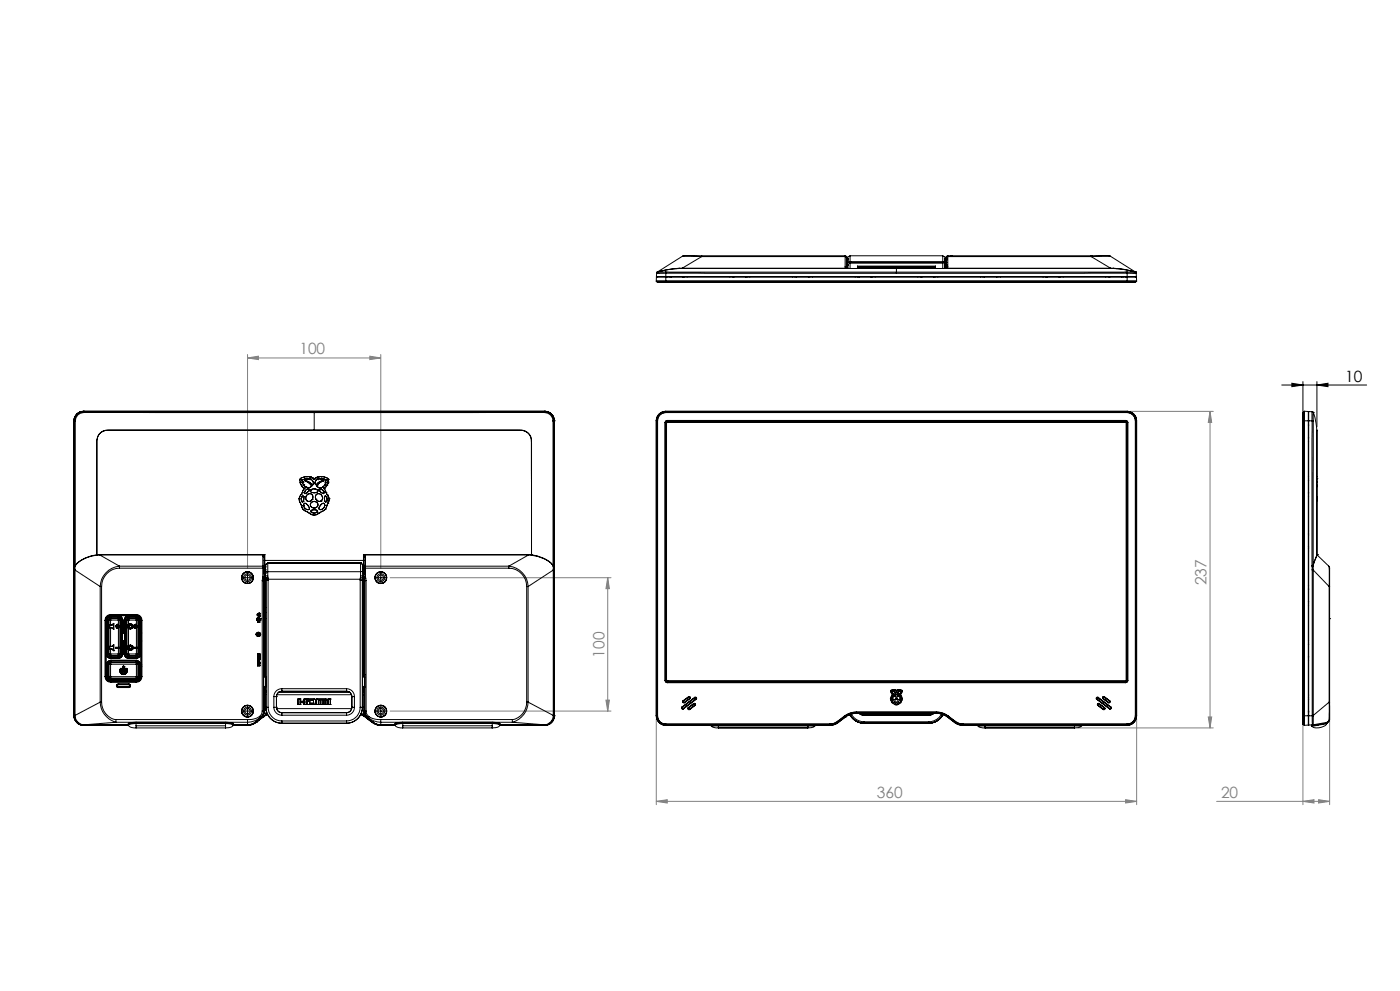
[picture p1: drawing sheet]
<svg xmlns="http://www.w3.org/2000/svg" width="420mm" height="297mm" viewBox="0 0 420 297" stroke-linecap="round" stroke-linejoin="round" font-family="sans-serif">
<defs><g id="words">
<g font-size="4.7" fill="#808080">
<text x="89.8" y="106.2">100</text>
<text x="362" y="175.4" transform="rotate(-90 362 175.4)">237</text>
<text x="181.3" y="197.1" transform="rotate(-90 181.3 197.1)">100</text>
<text x="263.1" y="239.1">360</text>
<text x="366.3" y="239.1">20</text>
</g>
<text font-size="4.7" x="403.5" y="114.3">10</text>
</g></defs>
<g fill="none" stroke="#000" stroke-width=".3">
<path d="M384.5 115.4h25.5M387.6 114.9l3.3 .5-3.3 .5zM390.9 114.4v10.7M395.1 115.4l3.3-.5v1zM395.1 114.4v13.5M73.2 173.1h2M74.3 172.1v2M113.2 173.1h2.1M114.2 172.1v2M73.2 213.1h2M74.3 212.1v2M113.2 213.1h2.1"/>
<path d="M114.2 212.1v2"/>
</g>
<g fill="none" stroke="#808080" stroke-width=".3">
<path d="M74.3 107.3l3.2-.6v1.1zM74.3 106.3v64M74.3 107.3h39.9M110.9 106.7l3.3 .6-3.3 .5zM114.2 106.3v64M339.1 123.3h24.9M363 123.3v94.9M363 123.3l.5 3.3h-1zM117.1 173.1h66.2M182.3 173.1v40M182.3 173.1l.5 3.3h-1zM117.1 213.1h66.2"/>
<path d="M181.8 209.8h1l-.5 3.3zM196.9 215.5v25.7M323.4 218.2h40.6M341 215.5v25.7M362.5 214.9h1l-.5 3.3zM390.9 215.5v25.7M398.9 211.4v29.8M337.7 239.7l3.3 .5-3.3 .5zM395.6 239.7l3.3 .5-3.3 .5zM196.9 240.2l3.3-.5v1zM196.9 240.2h144.1M365 240.2h33.9"/>
<path d="M390.9 240.2l3.3-.5v1z"/>
</g>
<g fill="none" stroke="#000" stroke-width=".3" stroke-dasharray="15.2 1.3 1.3 1.3">
<path d="M73.3 173.1h-.8M74.3 172.1v-.8M74.3 174.1v.8M75.3 173.1h.8M113.3 173.1h-.8M114.3 172.1v-.8M114.3 174.1v.8M115.3 173.1h.8M73.3 213.1h-.8M74.3 212.1v-.8M74.3 214.1v.8M75.3 213.1h.8"/>
<path d="M113.3 213.1h-.8M114.3 212.1v-.8M114.3 214.1v.8M115.3 213.1h.8"/>
</g>
<path d="M395.1 128.9v.3" fill="none" stroke="#c0c0c0" stroke-width=".3"/>
<path d="M395.1 115.4l3.3-.5v1zM387.6 114.9l3.3 .5-3.3 .5z" fill="#000"/>
<g fill="#808080">
<path d="M196.9 240.2l3.3-.5v1zM337.7 239.7l3.3 .5-3.3 .5zM390.9 240.2l3.3-.5v1zM395.6 239.7l3.3 .5-3.3 .5zM74.3 107.3l3.2-.6v1.1zM110.9 106.7l3.3 .6-3.3 .5z"/>
<path d="M362.5 214.9h1l-.5 3.3zM363 123.3l.5 3.3h-1zM181.8 209.8h1l-.5 3.3zM182.3 173.1l.5 3.3h-1z"/>
</g>
<g fill="none" stroke="#000" stroke-width=".3">
<path d="M204.7 76.8l5.8 .1M204.7 76.8l-7.5 4.8M210.5 76.9l-5.9 3.6M210.5 76.7v.2M210.5 76.7l-5.8 .1M210.5 76.7h43M210.5 76.9h43M253.5 80l.2 .4M253.5 80l.4 .3M253.5 76.9l.4 .3M253.5 76.7l.3 .1 .1 .4M253.5 76.7v.2"/>
<path d="M253.5 76.9v3.1M253.9 77.7h.2M253.9 77.5h.2M253.9 78.7h.2M253.9 78.5l.4 .1M253.9 78.8h.2M253.9 77.2v3.1M253.9 77.9h.4h-.2M253.9 78h.4M253.9 77.7h.4M253.9 78.6h.2M253.9 78.4h.2"/>
<path d="M253.9 78.9h.2M253.9 79.5h.2M253.9 79.4h.2M253.9 78.1h.2M253.9 78.2h.2M253.9 79.1h.2M254.1 79.5h.2l-.2 .1M254.1 77.5h.1M254.1 79.5h-.2l.3 .4v.6M254.1 78.7h.1M254.1 78.7v.1M254.1 78.8h.1"/>
<path d="M254.1 78.5h.1M254.1 78.5v.1M254.1 77.9v.1M254.1 77.9h.1M254.1 79.4h.1M254.1 79.1l.1 .1M254.1 79.1v.2M254.1 79.4l.1 .1M254.1 79.5h.1M254.1 77.7h.1M254.1 79.6h.1M254.1 77.5v.1"/>
<path d="M254.1 78.6v.1M254.1 78.4v.1M254.1 78.8v.1M254.1 79.4v.1M254.1 77.8v.1M254.1 78.9v.2M254.1 78.2v.2M254.1 77.7v.1M254.1 79.5v.1M254.1 78.1v.1M254.1 79.1l-.2 .1M254.1 77.5v.2"/>
<path d="M254.1 77.9v.2M254.1 78.2v.3M254.1 78.8v.6M254.1 79.6v.1M254.1 78.7h.2M254.1 79.4h.2M254.1 79.4l.2 .1M254.1 78.6h.1M254.1 79.3v.1M254.1 78.1l.1 .1M254.1 77.7l.1 .1M254.1 77.6v.1"/>
<path d="M254.1 78v.1M254.1 79.3h.1M254.1 79.6l.2 .2M254.1 78.7l.2 .1M254.1 79.3l.2 .1M254.1 78.1h.2M254.2 78.8v.4M254.2 78.2v.3M254.2 78.2h-.1M254.2 79.2l-.1 .1M254.2 77.8l-.1 .1M254.2 79.5l-.1 .1"/>
<path d="M254.2 77.8h.1M254.2 78.8l.1 .1M254.2 78.2h.1M254.2 79.8h.1M254.3 77.8l-.2 .1M254.3 78.7v1.6l.4 .2M254.3 77.5h-.2M254.3 78.7h29.2M254.3 78.6v.1h28.5M254.3 78.6l-.2 .1M254.3 78.5l-.2 .1M254.3 78.5h-.1"/>
<path d="M254.3 79.2l-.2 .1M254.3 79.1l-.1 .1M254.3 77.6h-.2M255 78.5h.1M255 78.8v1.7M255 76.7v1.8M255 76.7l-.7 .3v1.7M255 76.7h27.8M255 78.5v.3M255 78.5h27.8M255 78.5l-.7 .1M255 78.8h27.8"/>
<path d="M257.2 79.8l.1 .1M257.2 79.8v.7M257.2 79.8h23.4M257.3 79.9v.4M257.3 79.9h23.2M280.5 79.9v.5M280.6 79.8l-.1 .1M280.6 79.8v.7M282.8 78.5v.1M282.8 78.7v.1M282.8 78.5h.1M282.8 76.7v1.8"/>
<path d="M282.8 76.7l.7 .3v1.7M282.8 78.8v1.7M282.8 78.6v.2M282.8 78.5l.7 .1M283.5 77.8l.2 .1M283.5 78.7v1.6l-.3 .2M283.5 77.5h.2M283.5 78.6v.1l-.7 .1M283.5 78h.4M283.5 79.4h.2M283.5 78.2h.2M283.5 77.7h.4"/>
<path d="M283.5 78.6l.2 .1M283.5 78.5l.2 .1M283.5 78.5h.2M283.5 79.2l.2 .1M283.5 79.1l.2 .1M283.5 77.6h.2M283.6 79.8h-.1M283.7 78.6v.1M283.7 78.6h.1M283.7 78.6l.1 .1M283.7 78.5h.1M283.7 78.8h.1"/>
<path d="M283.7 79.3v.1M283.7 78.2v.3M283.7 78.8v.4M283.7 78.2h.1M283.7 78.1l.1 .1M283.7 79.3l.1 .1M283.7 79.2v.1M283.7 78.1v.1M283.7 77.8l.1 .1M283.7 79.5v.1M283.7 77.7v.1M283.7 77.7h.1"/>
<path d="M283.7 77.8h.1M283.7 79.5h.1M283.7 77.6v.1M283.7 78v.1M283.7 78.7v.1M283.7 79.3h.1M283.7 79.6l-.2 .2M283.7 78.7l-.2 .1M283.7 78.8l-.2 .1M283.7 79.3l-.2 .1M283.7 78.1h-.2M283.7 79.5h-.2l.2 .1"/>
<path d="M283.7 77.5l.1 .1M283.7 78.7h.1M283.7 77.9v.1M283.7 77.9h.1M283.7 79.4h.1M283.7 79.4v.1M283.7 77.5v.1M283.7 77.5h.1M283.7 77.9h-.2h.4M283.7 78.7h-.1M283.7 79.4l-.2 .1M283.8 79.6l-.2 .9"/>
<path d="M283.8 78.7h-.1M283.8 78.7h.1M283.8 78.7l-.1 .1M283.8 78.8h-.1M283.8 78.7v.1M283.8 79.1l-.1 .1M283.8 77.9l-.1 .1M283.8 77.9h.1M283.8 79.4h.1M283.8 79.1l-.1 .2M283.8 79.4h-.1M283.8 79.4l-.1 .1"/>
<path d="M283.8 79.5h-.1M283.8 79.6h-.1M283.8 77.6h-.1M283.8 77.6h.1M283.8 78.6v.1M283.8 78.5v.1M283.8 78.4v.1M283.8 78.8v.1M283.8 77.9v.1M283.8 79.4v.1M283.8 77.8v.1M283.8 79.5h.1"/>
<path d="M283.8 78.2v.2M283.8 78.9v.2M283.8 79.5v.1M283.8 78.1v.1M283.8 79.1l.1 .1M283.8 79.6h.1M283.8 77.5h.1M283.8 77.7h.1M283.8 78.8h.1M283.8 77.5v.3M283.8 78v.1M283.8 78.2v.3"/>
<path d="M283.8 78.8v.6M283.8 79.6v.1M283.8 78.6h.1M283.8 78.4h.1M283.8 78.9h.1M283.8 78.1h.1M283.8 78.2h.1M283.8 79.1h.1M283.9 78.5l-.4 .1M283.9 77.2v3.1M284.3 80l-.1 .4M284.3 80l-.4 .3"/>
<path d="M284.3 76.9l-.4 .3M284.3 76.7l-.3 .1-.1 .4M284.3 76.7v.2M284.3 76.7h43.4M284.3 76.9h43M284.3 76.9v3.1M285.1 76.7h.1M285.3 76.7h.1M285.4 76.7h.1M327.3 76.9l5.9 3.6M333.1 76.8l-5.8 .1M333.1 76.8l-5.8-.1v.2"/>
<path d="M333.1 76.8l7.6 4.8M196.9 84.3h2.8M196.9 84.2v.1M196.9 84.2h2.8M196.9 84.2v-1.2h144l.1 1.2M196.9 84.3l.3 .3M197 81.9l-.1 1h144v-1M197 81.8v.1M197.2 81.6l-.2 .3M197.2 81.6h.1M197.2 81.6h-.1M197.2 84.6h2.5"/>
<path d="M197.2 84.6l2.5 .1M197.3 81.6l-.3 .3M197.3 81.6h.1M197.3 82.9v.1M199.2 81.1l-1.9 .5M199.7 81.5l69.2 .1M199.7 81.5v.4M199.7 81.5l-2.4 .1M199.7 84.2v.1M199.7 84.6v.1M199.7 81.9h-2.7M199.7 81.9h69.2"/>
<path d="M199.7 81.9v2.7M199.7 84.2h138.4M199.7 84.3h138.4M199.7 84.6h138.4M199.7 84.7h138.4M200.1 82.9v.1M200.9 82.9v.1M201.3 82.9v.1M201.4 82.9v.1M203.7 80.5h65.2M203.7 80.5h.1M203.7 80.4l-5.4 .9"/>
<path d="M203.7 80.4v.1M203.7 80.5l-4.6 .6M203.7 80.4h50M204.9 82.9v.1M205.3 82.9v.1M206.1 82.9v.1M218.9 82.9v.1M219.7 82.9v.1M220.1 82.9v.1M220.2 82.9v.1M223.7 82.9v.1M224.1 82.9v.1"/>
<path d="M224.9 82.9v.1M237.7 82.9v.1M238.5 82.9v.1M238.9 82.9l.1 .1M242.5 82.9v.1M242.9 82.9v.1M243.7 82.9v.1M253.9 80.3l.1 .1h-.3M254.3 80.3v.2M256.5 82.9v.1M257.2 80.4h23.3M257.3 82.9v.1"/>
<path d="M257.7 82.9v.1M260.4 80.4l-.1 .1M260.7 80.4v.1M260.8 80.3v.2M260.9 80.4h.1M260.9 80.5h.1M261.3 82.9v.1M261.7 82.9v.1M262.5 82.9v.1M267.7 80.5h.1M268.9 81.6v.3M268.9 80.5v1.1"/>
<path d="M268.9 80.5h65.3M268.9 80.5h.1M268.9 80.5h65.2M270 80.5h.8M272.6 80.5h.1M275.3 82.9v.1M276.1 82.9v.1M276.5 82.9v.1M276.9 80.4h.1M276.9 80.4l.1 .1M277.1 80.3v.2M277.2 80.4l-.1 .1"/>
<path d="M277.5 80.4l.1 .1M280.1 82.9v.1M280.5 82.9v.1M281.3 82.9v.1M283.5 80.3v.2M283.9 80.3l.3 .1M284.2 80.4h49.9M294.1 82.9v.1M294.9 82.9v.1M295.3 82.9v.1M298.9 82.9v.1M299.3 82.9v.1"/>
<path d="M300.1 82.9v.1M312.9 82.9v.1M313.7 82.9v.1M314.1 82.9v.1M317.7 82.9v.1M318.1 82.9v.1M318.9 82.9v.1M331.7 82.9v.1M332.5 82.9v.1M332.9 82.9l.1 .1M334.1 80.5h.1M334.1 80.4l5.4 .8"/>
<path d="M334.1 80.4v.1M334.2 80.5l3.5 .4 2.9 .7M336.5 82.9v.1M336.9 82.9v.1M337.7 82.9v.1M338.1 84.2v.1M338.1 84.2h2.9M338.1 84.3h2.9M338.1 84.6h2.5M338.1 84.6v.1M338.1 81.9h-69.2M338.1 81.9h2.8"/>
<path d="M338.1 81.5v.4M338.1 81.5l-69.2 .1M338.1 81.5l2.5 .1M338.1 81.9v2.7M340.6 82.9v.1M340.6 81.6l.3 .3M340.6 81.6h.1M340.6 84.6l-2.5 .1M340.7 81.6l.2 .3M340.7 81.6h.1M341 84.3l-.4 .3M341 84.2v.1"/>
<path d="M22.2 126.1h.1M22.2 126.1v88.4M22.3 126.1a2.77 2.77 0 0 1 2.7-2.8h138.4a2.77 2.77 0 0 1 2.8 2.8M22.3 126.1v88.4M22.3 126.1h.3M22.3 126.1v43.4h.3M22.6 126.1v43.4M25 123.6a2.53 2.53 0 0 0-2.4 2.5M25 123.6h69.3M25 123.3a2.89 2.89 0 0 0-2.8 2.8M25 123.3h.1M25 123.4v.2"/>
<path d="M25 123.4h69.3M25 123.4a2.7 2.7 0 0 0-2.7 2.7M25 123.3h138.4M25 123.3v.1M94.3 123.6v5.3M94.3 128.9h-60.3a4.4 4.4 0 0 0-4.3 1.3 6.3 6.3 0 0 0-.7 4.1v32M94.3 128.9h60.1a4.5 4.5 0 0 1 4.4 1.3 4.9 4.9 0 0 1 .7 3.6v32.5M94.3 123.6h69.2M94.3 128.9h-58.7a8.8 8.8 0 0 0-5.4 .7 3.8 3.8 0 0 0-1.1 3.6v33.1M94.3 128.9h58.6a8.8 8.8 0 0 1 5.4 .7 3.3 3.3 0 0 1 1.1 3.1l.1 33.6M94.3 128.9h.1M94.3 123.4v.2"/>
<path d="M94.3 123.4h69.1M163.4 123.3a2.89 2.89 0 0 1 2.9 2.8M163.4 123.3h.1M163.4 123.4l.1 .2M163.4 123.4a2.71 2.71 0 0 1 2.8 2.7M163.4 123.3v.1M163.5 123.6a2.53 2.53 0 0 1 2.4 2.5M165.9 126.1v43.4M165.9 126.1h.3M166.2 126.1v43.4h-.3M166.2 126.1h.1M166.2 126.1v88.4"/>
<path d="M166.3 126.1h.1M166.3 126.1v88.4M196.9 126.1h.1M196.9 126.1v88.4M196.9 126.1h.3M197.2 126.1h.1M197.2 126.1v88.4M197.3 126.1v88.4M199.5 126.6h.1M199.5 126.6v77.3M199.6 126.6v77.3M199.6 126.6h.4"/>
<path d="M199.7 123.3a2.83 2.83 0 0 0-2.8 2.8M199.7 123.6a2.47 2.47 0 0 0-2.4 2.5M199.7 123.6h.1M199.7 123.6a2.53 2.53 0 0 0-2.5 2.5M199.7 123.3h.1M199.7 123.3h138.4M199.7 123.6h138.4M199.7 123.3v.3M199.9 126.6v77.3M200 126.6h.1M200.2 126l-.5 .2-.2 .4M200.2 126h.1"/>
<path d="M200.2 126l-.5 .2-.1 .4M200.2 126.4l-.3 .2M200.2 126.4h.1M200.2 126.4l-.2 .2M200.2 126h137.5M200.2 126v.4M200.2 126.4h137.5M337.7 126l.5 .2 .1 .4M337.7 126h.1M337.7 126l.4 .2 .2 .4M337.7 126.4l.2 .2M337.7 126.4h.1"/>
<path d="M337.7 126v.4M337.9 126.6h.4M337.9 126.6v77.3M337.9 126.6h.1M338.1 123.3a2.89 2.89 0 0 1 2.9 2.8M338.1 123.6a2.53 2.53 0 0 1 2.5 2.5M338.1 123.6h.1M338.1 123.3a2.77 2.77 0 0 1 2.9 2.8M338.1 123.3h.1M338.1 123.3v.3M338.3 126.6h.1M338.3 126.6v77.3"/>
<path d="M340.6 126.1h.1M340.6 126.1v88.4M340.6 126.1h.4M341 126.1h.1M341 126.1v88.4M390.9 126.1h.1M390.9 126.1v88.4M390.9 123.6v2.5M390.9 126.1h2.7M391.3 126.1h.1M391.3 123.3v2.8M391.3 126.1v88.4"/>
<path d="M391.3 123.3l-.4 .3M391.3 123.3h.1M391.3 123.3h1.2v94l-1.2 .1M392.5 123.7h.1M392.5 132.3h.1M392.5 126.3h.1M392.5 127.5h.1M392.5 127.6h.1M392.5 127.1h.1M392.5 131.5h.1M392.6 131.1h-.1M393.6 126.1v43.4"/>
<path d="M393.6 126.1h.4M393.6 123.4v2.7M393.6 123.4l-1-.1v94l1.2-.1M393.6 123.4l.4 .2M393.7 123.4l.3 .2M394 123.6l.5 1.5 .6 3.8M394 126.1l-.1 43.4M394 123.6v2.5M394 123.6h.1M394 123.6h-.1M395.1 128.9v37.4M89.7 149.5l.4 1.3"/>
<path d="M89.7 149.5h.1M89.7 149.5l.5 1.3M90 143.7l.1 .6M90 143.7h.1M90.1 144.7l.3 .7M90.1 144.7h.1M90.1 144.3v.4M90.1 150.8l.4 .7M90.1 144.3h.1M90.1 150.8h.1M90.2 150.8l.3 .7M90.4 148.2l-.7 1.3"/>
<path d="M90.4 148.2h.1M90.4 145.4l.8 .9M90.4 145.4h.1M90.5 150.1l.2 .4 .3-.2M90.5 150.1h.1M90.5 151.5l.4 1.2M90.5 151.5h.1M90.6 148.9h.1M90.6 143.9l.3 .6M90.6 143.9h.1M90.6 148.9l-.3 .7 .2 .5M90.6 148.9l-.1 1.2"/>
<path d="M90.6 143.8v.1M90.6 143.8h.1M90.7 144.6h.1M90.7 144.6l.4 .6M90.7 147.6l-.3 .6M90.7 147.6h.1M90.9 144.5h.1M90.9 144.5l-.2 .1M90.9 152.7l1.1 .6M90.9 152.7h.1M91 150.3h.1M91 145.4h.1"/>
<path d="M91 145.4l.7 .4M91.1 145.3l-.1 .1M91.1 145.3h.1M91.1 151.4l.2-.5a1.43 1.43 0 0 1 1.5 1.6l-.2 .2h-.5M91.1 151.4h.1M91.1 151.4l.3-.6a1.74 1.74 0 0 1 1.4 1.8l-.7 .1M91.1 151.4a1.37 1.37 0 0 0 1 1.3M91.1 143l-.8 .3-.3 .4M91.1 143h.1M91.1 143l-.7 .2-.4 .5M91.1 148.9l-.3-.3-.2 .3M91.1 148.9h.1"/>
<path d="M91.1 145.2h.1M91.1 148.9l-.1 1.4M91.1 145.2v.1M91.2 146.3l.1 .1M91.2 146.3h.1M91.3 146.4l-.6 1.2M91.3 146.4h.1M91.4 147.4h.1M91.4 147.4l-.1 .5 .5-.1M91.4 147.4l-.1 .4h.5M91.5 143.6v.1M91.5 143.7h.1"/>
<path d="M91.5 143.6h.1M91.5 143.5v.1M91.5 143.5h.1M91.5 143.7l-.9 .1M91.5 143.5l.8 .1M91.5 144v.1M91.5 144h.1M91.5 144.1h.1M91.5 144a2.94 2.94 0 0 1 2.1 1.3M91.5 144.1l.9 .4 1.1 1.1M91.5 144a3.1 3.1 0 0 1 2.1 1.3M91.5 144.1l1.1 .6 .9 .9"/>
<path d="M91.7 145.8h.1M91.7 145.9v.1M91.7 145.8v.1M91.7 146h.1M91.7 145.9h.1M91.8 147.8h.1M92 153.3l.9 .5M92 153.3h.1M92.1 142.9l1 .1M92.1 142.9l-1 .1M92.1 142.9h.1M92.1 152.7h.1"/>
<path d="M92.2 150.2h.1M92.3 146.6h.6l-.2 .5M92.3 146.6h.1M92.3 146.6h.5l-.1 .5M92.3 146.6l-.9 .8M92.3 143.6h.1M92.3 143.5v.1M92.3 143.5h.1M92.4 143.4l-.1 .1M92.4 143.4h.1M92.4 143.4l.6 .4M92.4 143.4l.6 .3"/>
<path d="M92.7 147.1h.1M92.7 147.1l-.9 .7M92.9 153.8a2.01 2.01 0 0 0 2.7 0M92.9 153.8h.1M93 143.7v.1M93.1 143h.1M93.1 143.6l-.1 .2M93.1 143.6l-.1 .1M93.1 143.6h.1M93.1 143l.8 .3M93.2 143.6a.98 .98 0 0 1 .7 .7 .98 .98 0 0 1-.2 1M93.2 143.6h.1"/>
<path d="M93.2 143.6a.95 .95 0 0 1 .8 .7 .95 .95 0 0 1-.3 1M93.2 143.6h-.1M93.3 146.8h.1M93.3 146.8l-.2 .4a1.34 1.34 0 0 0 2.3 0l-.3-.4M93.3 146.8l-.2 .3a1.39 1.39 0 0 0 2.3 .2l-.3-.5M93.4 153.5a1.32 1.32 0 0 0 1.7 0M93.4 153.5l-.2-.3a1.39 1.39 0 0 1 2.1 0l-.2 .3M93.4 153.5l.1 .1a1.36 1.36 0 0 0 1.6-.1M93.4 153.5h.1M93.4 153.5l-.2-.3a1.31 1.31 0 0 1 2.1 .1l-.2 .2M93.5 145.6l-.7 .6-1.1-.2M93.5 145.6h.1"/>
<path d="M93.5 145.6l-.3 .3-.7 .3-.8-.2M93.6 145.3h.1M93.7 145.3h.1M93.7 149.6l-.6 .6h-.9M93.7 149.6h.1M93.7 149.6l-.1 .2a1.08 1.08 0 0 1-1.4 .4M93.7 149.6a1.08 1.08 0 0 0-.5-1.6 1.08 1.08 0 0 0-1.4 1l.1 .8 .3 .4M93.7 149.6a1.1 1.1 0 0 0-.6-1.7 1.1 1.1 0 0 0-1.4 1.2l.1 .7 .4 .4M93.9 143.3l.4 .4M93.9 143.3h.1M94.3 146.5l-1 .3M94.3 146.5h.1"/>
<path d="M94.3 143.7h.1M94.3 146.5l.8 .3M94.3 150.3a1 1 0 0 0-1.2 1 1 1 0 0 0 1.2 1M94.3 150.3a1 1 0 0 1 1.1 1 1 1 0 0 1-1.1 1M94.3 152.3h.1M94.3 150.3h.1M94.6 143.3l-.3 .4M94.6 143.3h.1M94.8 149.6a1.1 1.1 0 0 1 .6-1.7 1.1 1.1 0 0 1 1.4 1.2l-.1 .7-.4 .4M94.8 149.6h.1M94.8 149.6a1.09 1.09 0 0 1 .6-1.7 1.09 1.09 0 0 1 1.4 1.1v.5l-.5 .7M94.8 149.6l.1 .2a1.09 1.09 0 0 0 1.4 .4"/>
<path d="M94.8 149.6l.7 .6h.8M94.8 145.3h.1M94.9 145.3h.1M95 145.6h.1M95 145.6l.5 .5 1.3-.1M95 145.6l.7 .6 1.1-.2M95.1 145.6h.1M95.1 145.6h-.1M95.1 153.5h.1M95.1 146.8h.1M95.3 143.6a.95 .95 0 0 0-.8 .7 .95 .95 0 0 0 .3 1M95.3 143.6h.1"/>
<path d="M95.3 143.6a.98 .98 0 0 0-.8 .7 .98 .98 0 0 0 .3 1M95.4 143h.1M95.4 143l-.8 .3M95.4 143.6l.1 .2M95.4 143.6h.1M95.4 143.6l.1 .1M95.5 143.7v.1M95.6 153.8h.1M95.8 147.1l.9 .7M95.8 147.1h.1M96.1 143.4l-.6 .4M96.1 143.4l.1 .1"/>
<path d="M96.1 143.4h.1M96.1 143.4l-.6 .3M96.2 143.5v.1M96.2 143.5h.1M96.2 146.6l.5 .2 .4 .6M96.2 146.6h-.5l.1 .5M96.2 146.6h-.6l.2 .5M96.2 146.6h.1M96.2 146.6l.9 .8M96.2 143.6h.1M96.3 150.2h.1M96.3 152.7h.1"/>
<path d="M96.4 142.9l1 .1M96.4 142.9l-1 .1M96.4 142.9h.1M96.4 153.3l-.8 .5M96.4 153.3h.1M96.7 147.8h.1M96.8 145.8v.1M96.8 145.9v.1M96.8 145.9h.1M96.8 145.8h.1M96.8 146h.1M96.9 144.1l-1 .6-.8 .9"/>
<path d="M96.9 144.1h.1M96.9 144v.1M96.9 144h.1M96.9 144a3.1 3.1 0 0 0-2 1.3M96.9 144a2.94 2.94 0 0 0-2 1.3M97 143.7l.9 .1M97 143.7h.1M97 143.6v.1M97 143.6h.1M97 143.5l-.8 .1M97 143.5v.1M97 143.5h.1"/>
<path d="M97.1 147.4l.1 .4h-.5M97.1 147.4h.1M97.1 147.4l.1 .5-.5-.1M97.2 146.4l.6 1.2M97.2 146.4h.1M97.3 146.3l-.1 .1M97.3 146.3h.1M97.4 148.9l.1 1.4M97.4 148.9h.1M97.4 148.9l.2-.3 .3 .3M97.4 145.2v.1M97.4 145.2h.1"/>
<path d="M97.4 143l.7 .2 .4 .5M97.4 143l.8 .3 .3 .4M97.4 143h.1M97.4 151.4v.1a1.42 1.42 0 0 1-1.1 1.2M97.4 151.4h.1M97.4 151.4a1.35 1.35 0 0 1-1.1 1.3M97.4 151.4l-.2-.6a1.72 1.72 0 0 0-1.5 1.8l.6 .1M97.4 151.4l-.2-.5a1.43 1.43 0 0 0-1.5 1.6l.2 .2h.4M97.4 145.3h.1M97.4 145.3l.1 .1M97.5 145.4h.1M97.5 145.4l-.7 .4"/>
<path d="M97.5 150.3h.1M97.5 152.7l-1.1 .6M97.5 152.7h.1M97.6 144.5h.1M97.6 144.5l.2 .1M97.8 144.6l-.4 .6M97.8 144.6h.1M97.8 147.6l.3 .6M97.8 147.6h.1M97.9 143.9l-.3 .6M97.9 143.9h.1M97.9 148.9h.1"/>
<path d="M97.9 143.8h.1M97.9 143.8v.1M97.9 148.9l.1 1.2M97.9 148.9l.2 .7-.1 .5M98 151.5l-.5 1.2M98 151.5h.1M98 150.1l-.2 .4-.3-.2M98 150.1h.1M98.1 145.4l-.8 .9M98.1 145.4h.1M98.1 148.2l.6 1.3M98.1 148.2h.1"/>
<path d="M98.4 144.3v.4M98.4 150.8l-.4 .7M98.4 150.8h.1M98.4 144.3h.1M98.4 144.7l-.3 .7M98.4 144.7h.1M98.5 143.7l-.1 .6M98.5 143.7h.1M98.7 149.5l-.3 1.3M98.7 149.5h.1M392.5 159.1h.1M392.5 148.7h.1"/>
<path d="M392.5 142.7h.1M392.5 143.9h.1M392.5 144h.1M392.5 159.9h.1M392.5 143.5h.1M392.5 147.9h.1M392.6 147.5h-.1M395.1 148.9v1.2M395.1 144.4v.1M395.1 144.6h.1M395.1 143.4h.1M395.1 145.4v.5"/>
<path d="M22.3 170.8l7.8 5M22.5 170.7h-.2M22.5 169.8h-.2M22.5 169.8v44.7M22.6 169.5l-.1 .3M29 166.3a9.9 9.9 0 0 0-6.4 3.2M29 166.3l.1 .1M29 166.3h.1M29.1 166.4a9 9 0 0 0-6.6 3.4M29.1 166.3h.1M29.1 166.3v.1M30 166.2v.1"/>
<path d="M30 166.3l-.9 .1M30 166.3l5.8 3.4M30 166.3h49M30 166.2h49.4M30 166.2l-.9 .1M30.1 175.8h.4M30.1 175.8v34.6M30.5 175.8v34.6M35.8 170.3a5.5 5.5 0 0 0-5.3 5.5M35.8 169.7v.6M35.8 169.7a6.4 6.4 0 0 0-5.7 6.1M35.8 170.3h43"/>
<path d="M35.8 169.7h43M72.5 173.1a1.71 1.71 0 0 1 1.7-1.7 1.71 1.71 0 0 1 1.8 1.7M72.5 173.1a1.71 1.71 0 0 0 1.7 1.7 1.71 1.71 0 0 0 1.8-1.7M78.7 174h.4M78.7 174v39.1M78.8 173.3l.4 .1M78.8 173.3l-.1 .7M78.8 170.3h.4M78.8 172.8h.4M78.8 169.7v.6M78.8 169.7l.4 .3M78.8 166.7l.4 .3"/>
<path d="M78.8 166.7v3M78.8 170.3v2.5M78.8 172.8v.5M79 166.3l-.2 .4M79 166.3l.3 .3M79.1 174l.3 .3M79.1 174v39.1M79.2 173.4v.8h.2M79.2 173.4l-.1 .6M79.2 170v.3M79.2 172.8v1.2M79.2 173.6h.2"/>
<path d="M79.2 174h.2M79.2 168h.2M79.2 170.2l.2 .1M79.2 167v3M79.2 170.3v2.5M79.2 174v8.1M79.2 171.7h.2M79.2 169.9h.2M79.2 169.6h.2M79.2 172h.2M79.2 172.8v.6M79.2 170.8l.5 .1"/>
<path d="M79.2 171.5h.5M79.2 170.7h.2M79.2 170.9h.2M79.2 170.6h.2M79.2 171h.2M79.2 170h.2M79.2 171.6h.2M79.2 171.2h.2M79.2 170.3h.2M79.2 171.9h.2M79.3 166.6l-.1 .4M79.4 171.9h.1"/>
<path d="M79.4 170.8h.1M79.4 170.8l.1 .1M79.4 171h.1M79.4 170.6h.1M79.4 170.6v.1M79.4 171.2l.1 .1M79.4 171.2l.1 .2M79.4 170l.1 .1M79.4 170h.1M79.4 171.6h.1M79.4 171.6l.1 .1M79.4 171.7h.1"/>
<path d="M79.4 169.7h.1M79.4 169.6h.1M79.4 170.7v.2M79.4 170l-.2 .1M79.4 170.9v.7M79.4 171.6v.1M79.4 169.9v.1M79.4 171v.2M79.4 170.3v.3M79.4 169.9h.1M79.4 171.2l-.2 .1M79.4 171.9v.1"/>
<path d="M79.4 172h.1M79.4 169.6v.3M79.4 170v.6M79.4 171.7v.2M79.4 171.6l.4 .1zM79.4 169.6l.1 .1M79.4 168v1.7M79.4 171.9v1.7M79.4 171.9h.3M79.4 173.6h.3M79.4 166.2v1.8M79.4 173.6v8.5"/>
<path d="M79.4 166.2l-.1 .4M79.4 166.2l-.4 .1M79.4 168h29.6M79.4 171.6h.3M79.5 170.7l-.1 .1M79.5 170.9h.1M79.5 170.9v.1M79.5 170.6v.1M79.5 171.5l-.1 .1M79.5 171v.3M79.5 170.3v.3M79.5 170.3h-.1"/>
<path d="M79.5 170.2l-.1 .1M79.5 170h-.1M79.5 170.2v.1M79.5 171.3v.1M79.5 169.9l-.1 .1M79.5 169.8v.1M79.5 171.7h.1M79.5 169.8l-.1 .1M79.5 171.8l-.1 .1M79.5 169.9v.1M79.5 169.7v.1M79.5 170.1v.1"/>
<path d="M79.5 170.7h.1M79.5 171.4v.1M79.5 171.7v.1M79.5 171.7h.2M79.5 169.8h.2M79.5 170.9h.2M79.5 171h.2M79.5 170.2h.2M79.5 170.3h.2M79.5 171.8l.2 .1M79.7 169.9l-.3 .1M79.7 169.2h.1"/>
<path d="M79.7 169.2v2M79.7 171.2v1.4M79.7 172.6v.3M79.7 169.6h-.3M79.7 171.2l.6 .1M79.7 172.6h.6M79.7 172.9v.3M79.7 173v.6M79.7 172.9v.1M79.7 170.7l-.3 .1M79.7 170.7h-.2M79.7 170.6l-.2 .1"/>
<path d="M79.7 170.6h-.2M79.7 170.1h-.2M79.7 171.2l-.2 .1M79.7 169.7h-.2M79.7 171.3l-.2 .1M79.7 173.2l.1 .4M79.7 173.6h.1M79.7 173.6l.1 .3M79.8 173.9l.6 .1M79.8 173.9h.1M79.8 173.9v38.1M80.3 168.8v2.5"/>
<path d="M80.3 168.8h.1M80.3 171.3v1.3M80.3 172.6l.1 .5M80.3 168.8h27.9M80.3 171.3h27.9M80.3 168.8l-.6 .4M80.4 173.1v.5M80.4 173.1l-.7 .1M80.4 173.6h27.7M80.4 173.6v38.4M80.4 173.6h-.6M108.1 173.6v38.4"/>
<path d="M108.1 173.6h.6M108.1 174h.6M108.1 173.1v.5M108.1 173.1l.7 .1M108.2 168.8v2.5M108.2 168.8h.1M108.2 171.3v1.3M108.2 172.6l-.1 .5M108.2 168.8l.6 .4M108.7 173.9v.1M108.7 171.7l.3-.1zM108.7 173.6h.1"/>
<path d="M108.7 173.9h.1M108.7 174h.1M108.7 173.6v38.4M108.8 173.6h.2M108.8 173.2l-.1 .4M108.8 173.6l-.1 .3M108.8 171.3l.2 .1M108.8 169.9l.2 .1M108.8 169.2h.1M108.8 169.2v2M108.8 171.2v1.4M108.8 172.6v.3"/>
<path d="M108.8 172.9v.1M108.8 169.6h.2M108.8 171.2l-.6 .1M108.8 172.6h-.6M108.8 172.9v.3M108.8 173v.6M108.8 170.6l.2 .1M108.8 170.6h.2M108.8 171.5h.5M108.8 170.1h.2M108.8 171.2l.2 .1M108.8 171.7h.2"/>
<path d="M108.8 169.8h.2M108.8 169.7h.2M109 170.7v.1M109 170.9h.1M109 170.7l.1 .1M109 170.7h.1M109 170.6v.1M109 170.6h.1M109 170.9v.1M109 171h.1M109 171.5v.1M109 170.3v.3"/>
<path d="M109 171v.3M109 170.3h.1M109 170.2l.1 .1M109 171.5l.1 .1M109 171.6h.1M109 169.9l.1 .1M109 171.3v.1M109 170.2v.1M109 171.7h.1M109 169.8v.1M109 169.8l.1 .1M109 171.8v.1"/>
<path d="M109 171.8l.1 .1M109 171.6v.1M109 169.7v.1M109 170.1v.1M109 171.4v.1M109 171.7v.1M109 170.9h-.2M109 171h-.2M109 170.2h-.2M109 170.3h-.2M109 171.8l-.2 .1M109 171.9h.1"/>
<path d="M109 168h.3M109 173.6h.3M109 174h.3M109 170.8h.1M109 170.8v.1M109 170v.1M109 170h.1M109 169.6v.1M109 168v1.7M109 171.9v1.7M109 171.9h-.2M109 166.2v1.8"/>
<path d="M109 170l.1 .6M109 173.6v8.5M109 166.2l.2 .4M109 166.2l.5 .1M109 166.2h49.5M109 171.6h-.3M109 170.8h-.2M109 170h-.2h.2M109.1 169.7h.1M109.1 170.8l-.1 .1M109.1 170.8v.2M109.1 171.2l-.1 .1"/>
<path d="M109.1 170l-.1 .1M109.1 171.2l-.1 .2M109.1 171.6h-.1M109.1 171.6l-.1 .1M109.1 169.7h-.1M109.1 171.9h-.1M109.1 170.7v.1M109.1 170.8v.1M109.1 170.6v.1M109.1 170.6h.1M109.1 171h.1M109.1 170.9v.7"/>
<path d="M109.1 170l.2 .1M109.1 171.6v.1M109.1 169.9v.1M109.1 170.3v.3M109.1 171v.2M109.1 169.9h.1M109.1 171.7h.1M109.1 171.2l.2 .1M109.1 169.6h.1M109.1 171.9v.1M109.1 172h.1M109.1 171.7h.2"/>
<path d="M109.1 169.9h.2M109.1 169.6h.2M109.1 172h.2M109.1 169.6v.3M109.1 171.7v.2M109.1 170.7h.2M109.1 170.9h.2M109.1 170.6h.2M109.1 171h.2M109.1 170h.2M109.1 171.6h.2M109.1 171.2h.2"/>
<path d="M109.1 170.3h.2M109.1 171.9h.2M109.2 166.6l.1 .4M109.3 172.8h.3M109.3 170.3h.3M109.3 170v.3M109.3 172.8v1.2M109.3 170.2l-.2 .1M109.3 167v3M109.3 170.3v2.5M109.3 174v8.1M109.3 172.8v.6"/>
<path d="M109.3 170.8l-.5 .1M109.3 173.4v.8h-.3M109.3 173.4l.1 .6M109.4 174h.4M109.4 174l-.4 .3M109.4 174v39.1M109.5 166.3l.1 .4M109.5 166.3l-.3 .3M109.5 166.3h49M109.6 169.7v.6M109.6 169.7l-.3 .3M109.6 166.7l-.3 .3"/>
<path d="M109.6 172.8l.1 .5M109.6 166.7v3M109.6 170.3v2.5M109.6 170.3h43M109.6 169.7h43M109.7 173.3l-.4 .1M109.7 173.3l.1 .7M109.8 174v39.1M152.6 170.3a5.5 5.5 0 0 1 5.4 5.5M152.6 169.7v.6M152.6 169.7a6.4 6.4 0 0 1 5.8 6.1M158 175.8h.4"/>
<path d="M158 175.8v34.6M158.4 175.8v34.6M158.5 166.2v.1M158.5 166.3l-5.9 3.4M158.5 166.3l.9 .1M158.5 166.2l1 .1M159.4 166.4a11.1 11.1 0 0 1 5.7 2.2l.9 1.2M159.5 166.3h.1M159.5 166.3l-.1 .1M159.5 166.3a9.2 9.2 0 0 1 6.4 3.2M165.9 169.5l.1 .3M166 170.7h.2"/>
<path d="M166 169.8h.2M166 169.8v44.7M166.2 170.8l-7.8 5M392.5 165.1h.1M392.5 175.5h.1M392.5 176.7h.1M392.5 160.3h.1M392.5 163.9h.1M392.5 164.3h.1M392.5 176.3h.1M393.6 169.5h.3M393.6 169.5v.3"/>
<path d="M393.6 169.8l.1 .9M393.7 170.8h.3l4.7 5M393.7 170.7v43.8M393.9 169.8h-.3M393.9 169.5v.3M393.9 169.8l.1 .9M394 170.7h-.3M394 170.7v43.8M395.1 166.3l-1.2 3.2M395.1 166.3v.1M395.1 166.3h.1M395.1 166.2v.1"/>
<path d="M395.1 166.4l-1.2 3.4M395.1 166.3l3.5 3.4M398.6 169.7l.1 6.1M398.6 169.7l.3 .5v5.6M398.7 175.8h.2M398.7 175.8v34.6M398.9 175.8v34.6M31.5 185.9h.2M31.5 185.9v16.8M31.7 185.9h.2M31.7 185.9v16.8M31.9 195.9a1.39 1.39 0 0 0 1.3 1.4"/>
<path d="M31.9 192.1h.1M31.9 196a1.32 1.32 0 0 0 1.3 1.3M31.9 199.1h.1M31.9 189.7h.1M31.9 185.9h.1M31.9 185.9v16.8M32 199.1h.2M32 185.9h.2M32 195.9h.2M32 195.9a1.2 1.2 0 0 0 1.2 1.2M32 199.1h.1M32 195.9h.1"/>
<path d="M32 185.9h.1M32 192.1h.1M32 189.7h.1M32 185.9v10M32 199.1v3.6M32.2 195.9l.3 .7 .7 .3M32.2 185.9v10M32.2 199.1v3.6M32.5 197h.2M32.5 184.9h.2M32.6 195.9l.3 .6 .3 .1M32.6 199.1h.1"/>
<path d="M32.6 185.9h.1M32.6 195.9h.1M32.6 185.9v10M32.6 199.1v3.6M32.7 195.9l.1 .3 .4 .3M32.7 195.9h.5M32.7 185.9h.5M32.7 199.1h.5M32.7 185.9v10M32.7 199.1v3.6M32.9 194.5h.1M32.9 187.3h.1"/>
<path d="M32.9 187.3h.6M32.9 187.3v.8h.6M32.9 193.7v.8M32.9 194.5h.6M32.9 193.7h.6M32.9 184.6v.2M32.9 197.1v.2M33 184.6v.2M33 197.1v.2M33.2 195.9v.1M33.2 184.6v.1M33.2 185.9v1.4"/>
<path d="M33.2 188.1v5.6h-.3M33.2 194.5v1.4M33.2 197.1v.2M33.2 199.1v3.6M33.2 184.2l-1.2 .5-.5 1.2M33.2 184.2v.2M33.2 198.1l-.7 .3-.3 .7M33.2 198.5l-.4 .1-.2 .5M33.2 197.9v.2M33.2 184.7v.2M33.2 184.9l-.7 .3-.3 .7M33.2 185.2l-.4 .3-.2 .4"/>
<path d="M33.2 196.9v.2M33.2 198.5v.1M33.2 196.5v.1M33.2 185.2v.2M33.2 184.4a1.57 1.57 0 0 0-1.5 1.5M33.2 197.9a1.21 1.21 0 0 0-1.2 1.2M33.2 184.7a1.2 1.2 0 0 0-1.2 1.2M33.2 198.6l-.4 .2-.1 .3M33.2 185.4l-.4 .1-.1 .4M33.2 196v.5M33.2 185.4v.4M33.2 185.8v.1"/>
<path d="M33.2 198.6v.5M33.2 199.1h.1M33.2 184.4v.1M33.2 184.5a1.33 1.33 0 0 0-1.3 1.4M33.2 197.9h.1M33.2 184.7h.1M33.2 197.1h.1M33.2 184.5h.1M33.2 184.5a1.45 1.45 0 0 0-1.3 1.4M33.2 197.9h7.7M33.2 197.1h2.3M33.2 184.5h7.7"/>
<path d="M33.2 198.5h7.7M33.2 198.6h7.7M33.2 185.4h2.3M33.2 184.2h7.7M33.2 184.4h7.7M33.2 184.9h2.3M33.2 196.9h2.3M33.2 185.2h2.3M33.2 196.6h2.3M33.2 198.1h7.7M33.2 184.7h2.3M33.2 196.5h2.3"/>
<path d="M33.2 196h2.3M33.2 185.8h2.3M33.2 199.1h7.7M33.2 197.3h2.3M33.2 197.3h.1M33.5 187.3h.1M33.5 193.7h.1M33.5 194.5h.1M33.5 188.1h.1M33.5 193.7l.6-.5v1.8M33.5 187.3l.6-.5v1.8l-.6-.5M33.5 194.5l.6 .5"/>
<path d="M34.1 195h.1M34.1 186.9l-.6 .4M34.1 193.2l-.6 .5M34.6 194h.1M34.6 187.8h.1M34.6 187.6h.1M34.6 187.6h.5M34.6 187.8h.5M34.6 194h1.2M34.6 194v.2h.9M34.6 187.6v.2M34.6 194.2h1.2"/>
<path d="M35.1 188.3h.1M35.1 187.8h.1M35.1 187.6h.1M35.1 188.3h.2M35.1 187.6v-.5h.2v.5M35.1 187.8v.5M35.3 187.6h.1M35.3 187.8h.1M35.3 188.3h.1M35.3 187.6h.5M35.3 187.8h.5M35.3 187.8v.5"/>
<path d="M35.5 184.7v.2M35.5 184.9l.7 .3 .2 .7M35.5 185.2l.4 .3 .2 .4M35.5 196.9v.2M35.5 196.5v.1M35.5 185.2v.2M35.5 184.7a1.2 1.2 0 0 1 1.2 1.2M35.5 185.4l.3 .1 .2 .4M35.5 196v.5M35.5 185.8v.1M35.5 185.4v.4M35.5 184.7h.1"/>
<path d="M35.5 197.1h.1M35.5 197.3h.1M35.5 195.9v.1M35.5 195.9h.5M35.5 185.9h.5M35.5 194.2h.3M35.5 185.9v1.7h.3M35.5 184.5a1.33 1.33 0 0 1 1.3 1.4M35.5 184.5a1.32 1.32 0 0 1 1.3 1.4M35.5 194.2v1.7M35.6 184.5v.2M35.6 197.1v.2"/>
<path d="M35.7 184.6v.2M35.7 197.1v.2M35.8 194.2h.1M35.8 187.6v.2M35.8 194v.2M35.8 187.8h-.3v6.2h.3M35.8 187.6h.1M36 185.9h.1M36 195.9h.1M36 195.9l-.1 .3-.4 .3M36 185.9v10M36 197h.2"/>
<path d="M36 184.9h.2M36.1 195.9l-.2 .5-.4 .2M36.1 185.9v10M36.4 195.9l-.2 .7-.7 .3M36.4 195.9h.3M36.4 185.9h.3M36.4 185.9v10M36.7 195.9a1.2 1.2 0 0 1-1.2 1.2M36.7 185.9h.1M36.7 195.9h.1M36.7 189.7h.1M36.7 192.1h.1"/>
<path d="M36.7 185.9v10M36.8 199.8h.1M36.8 199.8l.2-.2 .3 .2M36.8 195.9a1.39 1.39 0 0 1-1.3 1.4M36.8 185.9h.1M36.8 189.7h.1M36.8 192.1h.1M36.8 195.9h.1M36.8 185.9v3.8M36.8 192.1v3.8M36.8 199.8v1.2M36.9 199.8l.1-.1 .2 .1"/>
<path d="M36.9 199.8v1.2M37.2 199.8h.1M37.2 199.8v1.2M37.3 199.8h.1M37.3 195.9a1.39 1.39 0 0 0 1.4 1.4M37.3 185.9h.1M37.3 189.7h.1M37.3 195.9h.1M37.3 192.1h.1M37.3 185.9v3.8M37.3 192.1v3.8M37.3 199.8v1.2"/>
<path d="M37.4 185.9h.2M37.4 195.9h.2M37.4 195.9a1.21 1.21 0 0 0 1.3 1.2M37.4 185.9h.1M37.4 195.9h.1M37.4 192.1h.1M37.4 189.7h.1M37.4 185.9v10M37.6 195.9l.3 .7 .8 .3M37.6 185.9v10M37.9 197h.2M37.9 184.9h.2"/>
<path d="M38 195.9l.3 .6 .4 .1M38 185.9h.1M38 195.9h.1M38 185.9v10M38.1 195.9l.1 .4 .5 .2M38.1 185.9h.5M38.1 195.9h.5M38.1 185.9v10M38.2 194.1l.1 .1M38.3 187.6v.2M38.3 194l-.1 .1M38.3 194h.1"/>
<path d="M38.3 187.6h.1M38.3 187.8h.1M38.3 187.6h.2M38.3 187.8h.2M38.3 194h.2M38.3 194.2h.2M38.3 184.6v.2M38.3 194.2h.1M38.3 197.1v.2M38.4 184.6v.2M38.4 197.1v.2M38.5 187.6l.1 .1"/>
<path d="M38.5 194v.2M38.5 193.6v.1M38.5 194.6l.1 .1M38.5 194h.1M38.5 187.8h.1M38.5 187.6h.1M38.5 194.2h.1M38.5 188.2l.1 .1M38.5 194.6h.1M38.5 188.2h.1M38.5 193.7h.1M38.5 187.3h.1"/>
<path d="M38.5 193.7l.1 .1M38.5 187.3l.1 .1M38.6 195.9l.1 .1M38.6 187.7l-.1 .1M38.6 188.1h.1M38.6 193.5l-.1 .1M38.6 193.8h.1M38.6 194.5h.1M38.6 187.1l-.1 .2M38.6 193.5h.1M38.6 187.1h.1M38.6 194.5l.1 .1"/>
<path d="M38.6 184.5h.1a1.33 1.33 0 0 0-1.4 1.4M38.6 184.5a1.39 1.39 0 0 0-1.3 1.4M38.6 184.5v.2M38.6 185.9v1.2M38.6 187.4v.7M38.6 188.3v5.2M38.6 193.8v.7M38.6 194.7v1.2M38.6 197.1v.2M38.6 188.1l-.1 .1M38.6 194.5l-.1 .1M38.6 187.4h.1"/>
<path d="M38.6 188.3h.1M38.6 193.6h-.1M38.6 194.7h.1M38.6 193.5v.1M38.6 187.1l.1 .1M38.6 193.5l.1 .1M38.6 187.1l.1 .2M38.6 193.6h.1M38.7 184.9l-.8 .3-.3 .7M38.7 185.2l-.5 .3-.2 .4M38.7 196.9v.2M38.7 184.7v.2"/>
<path d="M38.7 185.2v.2M38.7 196.5v.1M38.7 184.7a1.21 1.21 0 0 0-1.3 1.2M38.7 185.4l-.5 .1-.1 .4M38.7 185.4v.4M38.7 185.8l-.1 .1M38.7 196v.5M38.7 184.7h.1M38.7 197.1h.1M38.7 197.1h2.2M38.7 185.4h2.2M38.7 184.9h2.2"/>
<path d="M38.7 196.9h2.2M38.7 185.2h2.2M38.7 196.6h2.2M38.7 184.7h2.2M38.7 196.5h2.2M38.7 196h2.2M38.7 185.8h2.2M38.7 197.3h.1M38.7 197.3h2.2M38.7 193.6l-.1 .2M38.7 187.2v.1M38.7 188.2h.1"/>
<path d="M38.7 194.6h.1M38.7 193.6h.1M38.7 194.6l-.1 .1M38.7 188.2l-.1 .1M38.7 188.1v.1M38.7 187.3l-.1 .1M38.7 187.3h.1M39 188.3h.2M39 188.5h.2M39 187.1h.2M39 187h.2M39 194.7h.2"/>
<path d="M39 194.8h.2M39 193.5h.2M39 193.4h.2M39 187.1h.1M39 187h.1M39 194.8h.1M39 194.7h.1M39 193.5h.1M39 193.4h.1M39 188.3h.1M39 188.5h.1M39 187v.1"/>
<path d="M39 188.3v.2M39 193.4v.1M39 194.7v.1M39.2 187.1h.1M39.2 194.8h.1M39.2 193.5h.1M39.2 193.4h.1M39.2 188.3h.1M39.2 188.5h.1M39.2 194.7h.1M39.2 187h.1M39.2 187v.1"/>
<path d="M39.2 188.3v.2M39.2 193.4v.1M39.2 194.7v.1M39.4 187.2l.1 .2M39.4 193.6v.1M39.4 193.7l.1 .1M39.4 194.6h.1M39.4 188.2l.1 .1M39.4 194.6l.1 .1M39.4 187.2v.1M39.4 188.2h.1M39.4 187.3l.1 .1"/>
<path d="M39.5 187.1l.2 .1M39.5 193.5l.2 .2M39.5 188.3h.1M39.5 187.1h.1M39.5 194.7h.1M39.5 193.5l-.1 .1M39.5 187.1l-.1 .1M39.5 187.1l-.1 .2M39.5 188.1l-.1 .1M39.5 194.5l-.1 .1M39.5 193.8h.1M39.5 194.5h.1"/>
<path d="M39.5 187.4h.1M39.5 188.1l.2 .1M39.5 194.5l.2 .1M39.6 194.1l.1 .1M39.7 187.6v.2M39.7 188.2h.1M39.7 194.6l-.2 .1M39.7 194l-.1 .1M39.7 188.2l-.2 .1M39.7 187.3h.1M39.7 187.2v.1M39.7 193.7h.1"/>
<path d="M39.7 194.6h.1M39.7 194h.1M39.7 187.6h.1M39.7 187.8h.1M39.7 194.2h.1M39.7 187.3l-.2 .1M39.7 193.7l-.2 .1M39.8 187.6l.1 .1M39.8 194v.2M39.8 194h.1M39.8 187.6h.1M39.8 187.8h.1"/>
<path d="M39.8 194.2h.1M39.9 187.7l-.1 .1M40 194h.1M40 187.6h.1M40 187.8h.1M40 187.6h.5M40 187.8h.5M40 194h1.2M40 194v.2h.9M40 194.2h1.2M40 187.6v.2M40.5 187.8h.1"/>
<path d="M40.5 188.3h.1M40.5 187.6h.1M40.5 187.6v-.5h.2v.5M40.5 187.8v.5M40.5 188.3h.2M40.7 187.6h.1M40.7 187.8h.1M40.7 188.3h.1M40.7 187.6h.5M40.7 187.8h.5M40.7 187.8v.5M40.9 184.2l1.2 .5 .5 1.2"/>
<path d="M40.9 184.2v.2M40.9 184.9l.7 .3 .2 .7M40.9 185.2l.4 .3 .2 .4M40.9 196.9v.2M40.9 198.1l.7 .3 .2 .7M40.9 198.5l.5 .3 .1 .3M40.9 197.9v.2M40.9 184.7v.2M40.9 198.5v.1M40.9 185.2v.2M40.9 196.5v.1M40.9 184.4a1.57 1.57 0 0 1 1.5 1.5"/>
<path d="M40.9 197.9a1.21 1.21 0 0 1 1.2 1.2M40.9 184.7a1.2 1.2 0 0 1 1.2 1.2M40.9 198.6l.4 .2 .1 .3M40.9 185.4l.3 .1 .2 .4M40.9 199.1h.1M40.9 198.6v.5M40.9 185.8v.1M40.9 185.4v.4M40.9 196v.5M40.9 184.4v.1M40.9 184.5a1.39 1.39 0 0 1 1.4 1.4M40.9 197.9h.1"/>
<path d="M40.9 184.7h.1M40.9 197.1h.1M40.9 184.5h.1M40.9 184.5a1.38 1.38 0 0 1 1.3 1.4M40.9 197.3h.1M40.9 199.1h.5M40.9 185.9h.5M40.9 195.9v.1M40.9 195.9h.5M40.9 194.2h.3M40.9 185.9v1.7h.3M40.9 194.2v1.7"/>
<path d="M40.9 199.1v3.6M41 184.6v.1M41 197.1v.2M41.1 184.6v.2h.5M41.1 197.1v.2M41.2 187.6v.2M41.2 194v.2M41.2 194.2h.1M41.2 187.8h-.3v6.2h.3M41.2 187.6h.1M41.4 199.1h.1M41.4 195.9h.1"/>
<path d="M41.4 185.9h.1M41.4 195.9l-.1 .3-.4 .3M41.4 185.9v10M41.4 199.1v3.6M41.4 197h.3M41.4 184.9h.3M41.5 195.9l-.3 .6-.3 .1M41.5 185.9v10M41.5 199.1v3.6M41.8 195.9l-.2 .7-.7 .3M41.8 185.9h.3M41.8 195.9h.3"/>
<path d="M41.8 199.1h.3M41.8 185.9v10M41.8 199.1v3.6M42.1 195.9a1.2 1.2 0 0 1-1.2 1.2M42.1 199.1h.1M42.1 195.9h.1M42.1 185.9h.1M42.1 189.7h.1M42.1 192.1h.1M42.1 185.9v10M42.1 199.1v3.6M42.1 199.1h.2"/>
<path d="M42.1 192.1h.2M42.1 189.7h.2M42.1 199.4h.1M42.1 199.8h.1M42.1 199.8l.1 .3M42.1 200h.1M42.2 199.5h.1M42.2 199.1h.1M42.2 189.7h.1M42.2 192.1h.1M42.2 199.6h.1M42.2 199.8h.1"/>
<path d="M42.2 185.9v3.8M42.2 192.1v3.8M42.2 199.1v3.6M42.2 185.9h.1M42.2 199.4v.1M42.3 185.9h.1M42.3 195.9a1.45 1.45 0 0 1-1.4 1.4M42.3 185.9v16.8M42.4 185.9h.2M42.4 185.9v16.8M42.6 185.9v16.8M76.9 190v.2"/>
<path d="M76.9 190h.1M76.9 190.2h.1M76.9 190h.6M76.9 190.2h.6M77 185.4h.1M77 185.3h.1M77 185.3v.1M77.1 185.8h.1M77.1 185.4h.1M77.1 185.8l.2 .3M77.1 185.8h.9M77.2 189.6a.63 .63 0 0 1 .8 .1 .63 .63 0 0 1 0 .9 .63 .63 0 0 1-.8 0"/>
<path d="M77.2 189.6l.1 .2M77.2 185.5h.1M77.2 190.6h.1M77.2 189.6h.1M77.2 184.4l.2 .1M77.2 184.1h.1M77.2 184.4h.1M77.2 184.1v.3M77.3 198.9h.1M77.3 196.5h.1M77.3 197.4h.1M77.3 198.6h.1"/>
<path d="M77.3 195.9h.1M77.3 199.3h.1M77.3 199.5h.1M77.3 198.5h.1M77.3 196.2h.1M77.3 197.7h.1M77.3 195.9v.3M77.3 196.5v.9M77.3 197.7v.8M77.3 198.6v.3M77.3 199.3v.2M77.3 197.4h.6"/>
<path d="M77.3 196.2h.6M77.3 195.9h.6M77.3 199.3h.2M77.3 198.9h.2M77.3 198.6h.6M77.3 199.5h.6M77.3 185.7h.1M77.3 184.4l.1 .1M77.3 196.3v.2M77.3 185.6h.1M77.3 185.6v.1M77.3 189.8a.39 .39 0 0 1 .5 .1 .39 .39 0 0 1 0 .5 .39 .39 0 0 1-.5 0"/>
<path d="M77.3 190.4l-.1 .2M77.3 197.6v.1M77.3 184.1h.1M77.3 184.4h.1M77.3 190.4h.1M77.3 189.8h.1M77.3 197.6h.1M77.3 196.3h.1M77.3 184.1v.3M77.3 186.4l.1 .1M77.3 186.1h.1M77.3 186.4h.1"/>
<path d="M77.3 186.1v.3M77.4 185.7h.1M77.4 186.5h.1M77.4 186.5h.3M77.4 184l-.1 .1M77.4 183.9l-.2 .2M77.4 196.3h-.1M77.4 197.6h-.1M77.4 197h.1M77.4 197.8h.1M77.4 197.2h.1M77.4 198.5h.1"/>
<path d="M77.4 196.3h.1M77.4 196.5h.1M77.4 196.7h.1M77.4 184h.1M77.4 184.5h.1M77.4 183.9h.1M77.4 197.6h.1M77.4 196.7h.5M77.4 184h.5M77.4 197.2h.5M77.4 196.5v.2M77.4 197v.2"/>
<path d="M77.4 197.8v.7M77.4 197h.5M77.4 196.5h.5M77.4 196.3h.5M77.4 197.8h.3v.5h-.2M77.4 197.6h.3M77.5 183.9h.1M77.5 198.9h.1M77.5 199.3h.1M77.5 198.3h.1M77.5 198.5h.1M77.5 184.5h.1"/>
<path d="M77.5 184.5v.1M77.5 198.3v.2M77.5 198.9v.4M77.5 198.5h.4M77.5 185.6h.1M77.5 185.6l-.1 .1M77.5 184.6l.1 .1M77.5 185.6l.2 .1M77.5 185.5l.3 .1M77.5 185.5l-.2 .1M77.5 185.3l-.4 .1M77.5 185.3l.5 .1"/>
<path d="M77.5 185.2l.5 .1M77.5 185.2l-.5 .1M77.5 185.5h-.3M77.5 185.5l.4 .1M77.5 185.3l.4 .2M77.5 185.3l-.3 .2M77.5 190v.2M77.5 185.5h.1M77.5 190h.1M77.5 190.2h.1M77.5 185.3h.1M77.5 184.6h.1"/>
<path d="M77.5 185.2h.1M77.6 183.8l-.1 .1M77.6 183.8h.1M77.6 183.8h.2M77.6 199.3h.1M77.6 198.9h.1M77.6 184.7h.1M77.6 184.7h.2M77.6 199.3h.3M77.6 198.9v.4M77.6 198.9h.3M77.7 197.6h.1"/>
<path d="M77.7 185.7h.1M77.7 186.5h.1M77.8 186.4l-.1 .1M77.8 185.6v.1M77.8 186.1h.1M77.8 186.4h.1M77.8 185.6h.1M77.8 186.1v.3M77.8 183.8l.1 .1M77.8 197.6l.1 .1M77.8 183.8h.1M77.8 197.6h.1"/>
<path d="M77.8 185.7h.1M77.8 184.7h.1M77.9 199.3h.1M77.9 197h.1M77.9 198.6h.1M77.9 195.9h.1M77.9 198.9h.1M77.9 199.5h.1M77.9 197.4h.1M77.9 197.2h.1M77.9 196.3h.1M77.9 196.2h.1"/>
<path d="M77.9 196.5h.1M77.9 196.7h.1M77.9 198.5h.1M77.9 197.7h.1M77.9 184h.1M77.9 184.5h.1M77.9 185.6h.1M77.9 184.5h-.5M77.9 195.9v.3M77.9 196.3v.2M77.9 196.7v.3M77.9 197.2v.2"/>
<path d="M77.9 197.7v.8M77.9 198.6v.3M77.9 199.3v.2M77.9 184.6l-.1 .1M77.9 185.5v.1M77.9 185.5h.1M77.9 184.6h.1M77.9 183.9h.1M77.9 183.9v.1M77.9 184.5v.1M78 185.8h.1M78 185.4h.1"/>
<path d="M78 185.3v.1M78 185.3h.1M78 185.8l-.2 .3M79.1 195h.1M79.1 195v5.5M79.1 195.4h.1M79.1 195.7h.1M79.1 199.7h.1M79.1 192.1l.1 .1M79.1 194.8v.6M79.1 195.4l.1 .3M79.1 183.7h.1"/>
<path d="M79.2 188.1v.6M79.2 191.6v.6M79.2 194.5v.2M79.2 194.5l-.1 .5M79.2 194.5l-.1 .3M79.2 188.7h.1M79.2 199.7l-.1 .4M79.2 195.7h.1M79.2 191.6h.1M79.2 188.1h.1M79.2 188.7v2.9M79.2 192.2h.1"/>
<path d="M79.2 195.7v4M79.2 194.7v.6M79.2 194.7l-.1 .1M79.2 188.1h-.1M79.2 199.7h.1M79.2 183.7v2.4M79.2 183.7v-.3v3v-.3M79.2 199.7v.4M79.2 195.3v.4M79.2 182.1l.1 1.7 .2-.1M79.2 195.3l-.1 .1M79.2 182.1h.2"/>
<path d="M79.2 186.1l-.1 .1M79.3 186.1v16.2M79.3 185.3h.2M79.4 182.1l.1 1.6M79.4 182.1h.4M79.5 183.7v1.6M79.5 185.3v17.5M79.5 183.7h.3M79.5 185.3h.3M108.7 182.1h.3M108.7 183.7h.3M108.7 185.3h.3"/>
<path d="M109 185.3h.2M109 185.3v17M109 182.1h.3M109 183.7l.2 .1M109 182.1v1.6M109 183.7v1.6M109.2 183.8v1.5M109.2 185.3v17M109.3 182.1l-.1 1.7M392.5 197.9h.1M392.5 181.5h.1M392.5 197.1h.1"/>
<path d="M392.5 180.7h.1M392.5 192.7h.1M392.6 193.1h.1M392.6 191.9h-.1M392.6 180.3h-.1M392.6 196.7h-.1M398.9 185.4h.1M22.2 214.5a2.89 2.89 0 0 0 2.8 2.9M22.2 214.5h.1M22.3 214.5a2.77 2.77 0 0 0 2.7 2.8h13.5M22.3 214.5a2.71 2.71 0 0 0 2.7 2.7M22.3 214.5h.2"/>
<path d="M22.5 214.5a2.87 2.87 0 0 0 2.5 2.7M25 217.2h.1M25 217.4h.1M25 217.4h13.6M25 217.2v.2M25.1 217.2h.1M30.1 210.4h.4M30.1 210.4a6.5 6.5 0 0 0 4.7 6.1M30.1 210.4l-7.8 4M30.5 210.4a5.1 5.1 0 0 0 4.3 5.2M31.5 202.7l.5 1.3 1.2 .5M31.5 202.7h.2"/>
<path d="M31.7 202.7a1.57 1.57 0 0 0 1.5 1.6M31.7 202.7h.2M31.9 202.7a1.33 1.33 0 0 0 1.3 1.4M31.9 202.7h.1M31.9 202.7a1.45 1.45 0 0 0 1.3 1.4M31.9 201.6h.1M31.9 201.6l.1-.1-.1 .2M32 203.2l.1 .1M32 202.7h.2M32 202.7a1.2 1.2 0 0 0 1.2 1.2M32 202.7h.1M32.1 203.3h.1"/>
<path d="M32.2 202.7l.3 .7 .7 .3M32.6 202.7l.3 .6 .3 .1M32.6 202.7h.1M32.7 202.7l.1 .4 .4 .2M32.7 202.7h.5M33.2 202.7v.1M33.2 204.3v.2M33.2 203.7v.2M33.2 203.3v.1M33.2 202.8v.5M33.2 204.1v.2M33.2 203.9h.1"/>
<path d="M33.2 204.1h.1M33.2 203.9h7.7M33.2 204.1h7.7M33.2 204.5h7.7M33.2 204.3h7.7M33.2 203.7h7.7M33.2 203.4h7.7M33.2 203.3h7.7M33.2 202.8h7.7M34.8 215.6v.9M34.8 215.6h39.5M34.8 216.5h39.5"/>
<path d="M34.8 216.5l-9.7 .7M35.1 203.9v.2M35.2 203.9v.2M35.5 205.1a.39 .39 0 0 0-.4 .4 .39 .39 0 0 0 .4 .4M35.5 205.2l-.4 .2 .4 .4M35.5 205a.53 .53 0 0 0-.6 .5 .53 .53 0 0 0 .6 .6M35.5 205.9v.2M35.5 205v.1M35.5 205.1a.42 .42 0 0 0-.5 .4 .42 .42 0 0 0 .5 .4M35.5 205.1h.1M35.5 205.9h.1M35.5 205.1v.1"/>
<path d="M35.5 205.8v.1M35.5 205.1h3.2M35.5 205.9h3.2M35.5 205.2h3.2M35.5 205.8h3.2M35.5 205h3.2M35.5 206.1h3.2M35.7 203.9v.2M35.8 203.9v.2M36.2 200.4a1.12 1.12 0 0 0 .1 1.5 1.12 1.12 0 0 0 1.5 0 1.12 1.12 0 0 0 .2-1.5M36.2 200.4h.1M36.2 200.4l.2-.1 .1 .3"/>
<path d="M36.2 200.4h.2v.2M36.2 200.4a1.08 1.08 0 0 0 .1 1.5 1.08 1.08 0 0 0 1.5 0 1.08 1.08 0 0 0 .1-1.5M36.3 201a.76 .76 0 0 0 .8 .8 .76 .76 0 0 0 .7-.8M36.3 201a.72 .72 0 0 0 .8 .8 .72 .72 0 0 0 .7-.8M36.4 200.6l-.1 .4M36.4 200.6h.1M36.5 200.6a.72 .72 0 0 0 .1 1 .72 .72 0 0 0 .9 0 .72 .72 0 0 0 .1-1M36.5 200.6h.1M36.5 200.6l-.2 .4M36.8 201h.1M36.8 201l.2 .3 .3-.3M36.9 201l.1 .2 .2-.2"/>
<path d="M37.2 201h.1M37.3 201h.1M37.6 200.5l.1 .1M37.6 200.6h.1M37.6 200.6l.2 .4M37.7 200.6l.1 .4M37.7 200.6h-.1M37.9 200.4l-.3 .1M38 200.4h.1M38 200.4l-.3-.1-.1 .3M38.2 203.9v.2M38.4 203.9v.2"/>
<path d="M38.5 203.9v.2M38.5 217.3a2 2 0 0 0 2.3 .9M38.5 216.9v.3h-13.4M38.5 217.3l.2-.3 .5-.2 1.6-.1h26.9l2.2 .3 .1 .3M38.7 205.1a.39 .39 0 0 1 .4 .4 .39 .39 0 0 1-.4 .4M38.7 205.2l.2 .2-.2 .4M38.7 205a.53 .53 0 0 1 .5 .5 .53 .53 0 0 1-.5 .6M38.7 205.9v.2M38.7 205v.1M38.7 205.9h.1M38.7 205.1h.1M38.7 205.1v.1"/>
<path d="M38.7 205.8v.1M38.8 203.9v.2M38.9 203.9v.2M40.8 216.8v-.3h-.8a1.63 1.63 0 0 0-1.5 .5M40.8 216.8v.7M40.8 217.5v.7M40.8 216.8l-1.6 .2-.7 .3M40.8 218.2h26.9M40.8 216.8h26.9M40.8 217.5h26.9M40.9 204.3v.2M40.9 203.7v.2"/>
<path d="M40.9 203.3v.1M40.9 202.8v.5M40.9 204.1v.2M40.9 203.9h.1M40.9 204.1h.1M40.9 202.7v.1M40.9 202.7h.5M41.4 202.7h.1M41.4 202.7l-.2 .4-.3 .2M41.5 202.7l-.3 .6-.3 .1M41.8 202.7l-.2 .7-.7 .3M41.8 202.7h.3"/>
<path d="M42 203.1h.1M42.1 202.7a1.2 1.2 0 0 1-1.2 1.2M42.1 202.7h.1M42.2 200.1h.1M42.2 202.7a1.38 1.38 0 0 1-1.3 1.4M42.2 202.7h.1M42.3 202.7h.1M42.3 202.7a1.39 1.39 0 0 1-1.4 1.4M42.4 202.7h.2M42.4 202.7a1.57 1.57 0 0 1-1.5 1.6M42.6 202.7l-.5 1.3-1.2 .5M67.7 216.5h1a1.18 1.18 0 0 1 1.3 .4"/>
<path d="M67.7 216.8v.7M67.7 217.5v.7M67.7 216.8l.8 .1a1.35 1.35 0 0 1 1.5 .4M67.7 216.5v.3M70 217.4h4.3M70 217.3l-.2 .3a2.54 2.54 0 0 1-2.2 .6M70 217.2h4.3M70 216.9v.3M74.3 215.6v.9M74.3 217.2h.1M74.3 217.4h.1M74.3 216.5v.9"/>
<path d="M76.7 216.4h.1M76.7 216.4l-1.1 .6-1.3 .2M76.8 216.4l-1.2 .6-1.3 .2M76.8 216.4h.1M76.8 216.5l-1.9 .8h-4.9M76.8 216.5h.1M76.9 216.5a4.1 4.1 0 0 1-2.6 .9M76.9 216.5h.1M77.8 214.8l-1.7 .7-1.8 .1M77.8 214.8l.3 .3M77.9 214.7l.2 .3M77.9 214.7l-.1 .1"/>
<path d="M78.1 215.1a6.6 6.6 0 0 1-3.8 1.4M78.1 215.1h.1M78.1 215v.1M78.2 215.1h.1M78.2 215.1l-1.5 1.3M78.2 215.1l-1.4 1.3M78.3 215h.1M78.3 215l-.1 .1M78.7 213.1l-.2 .9-.6 .7M78.7 213.1h.4M78.7 214.8l-.5 .3M78.7 214.8l.1 .1"/>
<path d="M78.8 214.9l1.5-.8-1.5 .8M78.8 214.9h.1M78.8 214.9l-2 1.6M78.8 214.9l-1.9 1.6M78.9 214.3h.1M78.9 214.3l-.2 .5M78.9 214.3l-.6 .7M79.1 213.1a2.34 2.34 0 0 1-1 1.9M79.1 213.1h.2M79.1 200.5v.2M79.1 200.7v.3M79.1 202.5v.4"/>
<path d="M79.1 205.7v.4M79.1 200.9l.1 .1M79.1 200.5h.1M79.1 200.9v.1M79.1 202.9v2.8M79.1 201h.1M79.1 206.1l.2 .4M79.1 202.9h.6v2.8h-.6M79.1 202.5l.2 .1M79.1 200.1h.1M79.1 200.7v.2M79.1 200.7h.1"/>
<path d="M79.1 200.1v.6M79.2 213.4h.1M79.2 213.4l-.3 .9M79.2 208.2h.2M79.2 213h.2M79.2 208.2v5.2M79.2 200.7v.3M79.2 207.2v1M79.2 202.7l.6 .1M79.2 207.2l.2 .2M79.2 202.7h.1M79.2 205.9h.1"/>
<path d="M79.2 205.9l.1 .2M79.2 200.1v.6M79.3 206.5h.1M79.3 207.1l.2 .3M79.3 206.1v.1M79.3 207.1l-.1 .1M79.3 202.6l-.1 .1M79.3 206.1h-.2M79.3 202.3l-.2 .2M79.3 206.4v.1M79.3 206.9v.2M79.3 213.4h-.1"/>
<path d="M79.3 213.4l-.4 .9M79.3 213.4l.4 .8M79.3 202.4v.2M79.3 206.2v.2M79.3 202.3v.1M79.3 206.9h.2M79.3 202.4h.2M79.3 206.2h.2M79.3 206.4h.2M79.3 202.3h.2M79.3 213.4h.1M79.3 202.4v.3"/>
<path d="M79.3 205.9v.3M79.3 206.4v.5M79.3 213.1v.3M79.4 208.2v4.8M79.4 213l-.1 .1M79.4 208.2h.4M79.4 207.4v.8M79.4 207.4h.4M79.5 206.9v.5M79.5 206.9h.3M79.5 207.4h-.1M79.5 205.9v1"/>
<path d="M79.7 214.2l-1 .6M79.7 214.2h.1M79.8 212a4.8 4.8 0 0 0 4.8 4.8M79.8 205.8l-.6 .1M79.8 212h.6M79.8 212a4.7 4.7 0 0 0 4.8 4.7M79.9 212.8l-.5 .2M80.2 214l-.5 .2M80.4 212a4.1 4.1 0 0 0 4.2 4.1M82.2 212a2.35 2.35 0 0 0 2.4 2.3M82.2 212h.7M82.2 208.8h.7"/>
<path d="M82.2 208.8v3.2M82.9 212a1.57 1.57 0 0 0 1.7 1.6M82.9 208.8h.1M82.9 212h.1M82.9 208.8v3.2M83 212.4h22.5M83 208.2h22.4M83.7 207.4h21.1M84.5 213.6h19.5M84.6 206.4a2.35 2.35 0 0 0-2.4 2.4M84.6 207.2a1.57 1.57 0 0 0-1.7 1.6M84.6 216.7v.1"/>
<path d="M84.6 207.2h.1M84.6 213.6h.1M84.6 214.3h19.4M84.6 216.7h19.4M84.6 206.4v.8M84.6 213.6v.7M84.6 216.1v.6M84.6 206.4h19.4M84.6 207.2h19.4M84.6 216.1h19.4M89.4 209.5h.1M89.4 211.1h.1"/>
<path d="M89.4 209.5h.7M89.4 211.1h.7M89.4 209.5v1.6M90.1 211.1h.1M90.1 210.6h.1M90.1 209.5h.1M90.1 210.2h.1M90.1 209.5v.7M90.1 210.6v.5M90.1 210.6h1.1M90.1 210.2h1.1M91.2 211.1h.1"/>
<path d="M91.2 209.5h.1M91.2 210.2h.1M91.2 210.6h.1M91.2 209.5h.7M91.2 211.1h.7M91.2 209.5v.7M91.2 210.6v.5M91.9 211.1h.1M91.9 209.5h.1M91.9 209.5v1.6M92.2 209.5h.1M92.2 211.1h.1"/>
<path d="M92.2 210.2h.1M92.2 209.5h2.1M92.2 211.1h2.1M92.2 210.2h.7M92.2 209.5v.4h1.9v.8M92.2 210.2v.9M92.9 210.7h.1M92.9 210.2h.1M92.9 210.7h1.2M92.9 210.2v.5M94.1 210.7h.1M94.3 209.5l.3 .2"/>
<path d="M94.3 209.5h.1M94.3 211.1h.1M94.6 211l-.3 .1M94.6 209.7l.1 .2M94.6 211h.1M94.6 209.7h.1M94.7 210.7l-.1 .3M94.7 210.7h.1M94.7 209.9h.1M94.7 209.9v.8M95 209.5h.1M95 211.1h.1"/>
<path d="M95 209.5h2.7M95 211.1h.6M95 209.5v1.6M95.6 211.1h.1M95.6 211.1v-1.2h.6v1.2M96.2 211.1h.1M96.2 211.1h.7M96.9 211.1h.1M96.9 211.1v-1.2h.6v1.2M97.5 211.1h.1M97.5 211.1h.6M97.7 209.5l.3 .2"/>
<path d="M97.7 209.5h.1M98 209.7l.1 .2M98 209.7h.1M98.1 211.1h.1M98.1 209.9h.1M98.1 209.9v1.2M98.4 209.5h.1M98.4 211.1h.1M98.4 209.5h.7M98.4 209.5v1.6M98.4 211.1h.7M99.1 211.1h.1"/>
<path d="M99.1 209.5h.1M99.1 209.5v1.6M104 207.2a1.57 1.57 0 0 1 1.6 1.6M104 206.4a2.35 2.35 0 0 1 2.3 2.4M104 216.7v.1M104 207.2h.1M104 213.6h.1M104 206.4v.8M104 213.6v.7M104 216.1v.6M105.6 212a1.57 1.57 0 0 1-1.6 1.6M105.6 208.8h.1"/>
<path d="M105.6 212h.1M105.6 212h.7M105.6 208.8v3.2M105.6 208.8h.7M106.3 212a2.35 2.35 0 0 1-2.3 2.3M106.3 208.8v3.2M108.1 212a4.1 4.1 0 0 1-4.1 4.1M108.1 212h.6M108.3 214.1l1.4 .8M108.3 214l.5 .2M108.6 212.8l.5 .2M108.7 212a4.8 4.8 0 0 1-4.7 4.7"/>
<path d="M108.7 212h.1M108.7 212a4.8 4.8 0 0 1-4.7 4.8M108.7 205.8l.6 .1-.1 .2M108.7 206.9h.3M108.7 207.4h.4M108.7 208.2h.4M108.8 205.7h.6v.4M108.8 214.2h.1M108.8 214.2l1 .6M109 206.9v.5M109 206.9h.2M109 202.3h.2"/>
<path d="M109 202.4h.2M109 206.2h.2M109 202.3v.1M109 206.4h.2M109 206.2v.2M109 207.4h.1M109 202.4v.4M109 205.9v.3M109 206.4v.5M109.1 207.4v.8M109.1 208.2h.2M109.1 213h.2"/>
<path d="M109.1 208.2v4.8M109.1 213v.1M109.1 213.1h.2M109.1 213.1l.1 .3M109.2 213.4h.2M109.2 213.4h.1M109.2 213.4l.4 .9M109.2 213.4l-.4 .8M109.2 202.1h.1M109.2 206.9v.2M109.2 202.2v.1M109.2 202.6l.1 .1-.6 .1"/>
<path d="M109.2 207.1l-.2 .3M109.2 206.1v.1M109.2 202.4v.2M109.2 202.3v.1M109.2 206.2v.2M109.2 207.1l.1 .1M109.2 202.4v.3M109.2 205.9v.3M109.2 206.4v.5M109.2 202.1l.2 .4M109.2 206.1h.2M109.3 207.2v1"/>
<path d="M109.3 207.2l-.2 .2M109.3 213.1h.1M109.3 213.1l.1 .3M109.3 208.2v4.9M109.4 213.4l.2 .9M109.4 213.4h.1M109.4 206.1l-.2 .3M109.4 202.5v.4h-.6M109.4 202.5l-.2 .1M109.4 213.1h.4M109.4 213.1a2.48 2.48 0 0 0 .9 1.9M109.6 214.3l.2 .5"/>
<path d="M109.6 214.3l.6 .7M109.6 214.3h.1M109.6 214.9h.1M109.6 214.9l2.1 1.6M109.7 214.9l-1.5-.8 1.4 .8M109.7 214.9h-.1M109.7 214.9l2 1.5M109.8 214.8l.5 .3M109.8 214.8l-.1 .1M109.8 213.1l.2 .9 .6 .7M110.2 215h.1M110.2 215l.1 .1"/>
<path d="M110.3 215.1h.1M110.3 215.1l1.5 1.3M110.3 215l.2 .1M110.5 215.1a6.4 6.4 0 0 0 3.7 1.4M110.5 215.1h-.2M110.6 214.7l-.3 .3M110.6 214.7l.1 .1M110.7 214.8l1.7 .7 1.8 .1M110.7 214.8l-.2 .3M111.7 216.5a3.9 3.9 0 0 0 2.5 .9M111.7 216.5h.1M111.7 216.5l1.9 .8h4.9"/>
<path d="M111.8 216.4h.1M111.8 216.4l1.1 .6 1.3 .2M111.8 216.4h-.1M114.2 215.6v.9M114.2 217.2h.1M114.2 217.4h.1M114.2 217.4h4.3M114.2 216.5v.9M114.2 215.6h39.5M114.2 216.5h39.5M118.5 217.3a2 2 0 0 0 2.3 .9M118.5 217.3v-.2l.7-.3 1.6-.1h26.9l1.6 .1 .5 .2 .2 .3"/>
<path d="M118.5 216.9v.3h-4.3M120.8 216.8v-.3h-.7a1.63 1.63 0 0 0-1.6 .5M120.8 216.8v.7M120.8 217.5v.7M120.8 216.8l-1.6 .2-.7 .3M120.8 216.8h26.9M120.8 217.5h26.9M147.7 216.5l2.1 .2 .2 .5h13.4M147.7 216.8v.7M147.7 217.5v.7h-26.9M147.7 216.8l1.6 .2 .7 .3M147.7 216.5v.3"/>
<path d="M150 217.4h13.4M150 217.3l-.2 .3a2.56 2.56 0 0 1-2.2 .6M153.7 215.6v.9M153.7 216.5l9.7 .7M158 210.4a5.2 5.2 0 0 1-4.3 5.2M158 210.4h.4M158.4 210.4a6.5 6.5 0 0 1-4.7 6.1M158.4 210.4l7.8 4M163.4 217.2h.1M163.4 217.4h.1M163.4 217.2v.2M166 214.5a2.87 2.87 0 0 1-2.5 2.7"/>
<path d="M166 214.5h.2M166.2 214.5a2.71 2.71 0 0 1-2.8 2.7M166.2 214.5h.1M166.2 214.5a2.77 2.77 0 0 1-2.8 2.8h-13.4M166.3 214.5a2.89 2.89 0 0 1-2.9 2.9M166.3 214.5h.1M196.9 214.5a2.83 2.83 0 0 0 2.8 2.9M196.9 214.5h.1M196.9 214.5h.3M197.2 214.5h.1M197.2 214.5a2.53 2.53 0 0 0 2.5 2.6M197.3 214.5a2.41 2.41 0 0 0 2.4 2.5"/>
<path d="M199.5 203.9l.2 .5 .5 .2M199.5 203.9h.1M199.6 203.9l.1 .4 .5 .2M199.6 203.9h.4M199.7 217v.1M199.7 217.4h.1M199.7 217.4h49.2M199.7 217h49.2M199.7 217.1h49.2M199.7 217.1v.3M199.9 203.9l.3 .3M200 203.9l.2 .2"/>
<path d="M200 203.9h.1M200.2 204.5v.1M200.2 204.1v.1M200.2 204.1h.1M200.2 204.6h137.5M200.2 204.5h137.5M200.2 204.2v.3M200.2 204.1h137.5M204.6 211.9l-.1 .5h.5M204.6 211.9h.1M204.6 211.9a.28 .28 0 0 0 0 .4 .28 .28 0 0 0 .4 .1M204.6 211.9l.1 .1"/>
<path d="M204.9 210v.5l.5 .1M204.9 210l.1 .1M205 212.4h.1M205 210.1a.28 .28 0 0 0-.1 .4 .28 .28 0 0 0 .4 0M205 210.1a.25 .25 0 0 0 0 .4 .25 .25 0 0 0 .3 0M205 210.1h.1M205.3 210.5l.1 .1M205.3 210.5h.1M206.5 212.1l-.1 .5 .5 .1M206.5 212.1h.1M206.6 208.8l.4 .1v.5M206.6 208.8v.1"/>
<path d="M206.6 212.1a.28 .28 0 0 0-.1 .4 .28 .28 0 0 0 .4 .1M206.6 212.2a.24 .24 0 0 0-.1 .3 .24 .24 0 0 0 .3 0M206.6 212.5h.3M206.6 208.8l-1.7 1.2M206.6 212.1v.1M206.6 208.9a.29 .29 0 0 1 .4 0 .29 .29 0 0 1-.1 .4M206.6 208.9h.3M206.6 208.9l-1.6 1.2M206.6 208.9h.1M206.6 208.9a.24 .24 0 0 1 .4 .1 .24 .24 0 0 1-.1 .3M206.8 212.5l.1 .1M206.9 212.6v.1"/>
<path d="M206.9 209.3h.1M206.9 209.3l.1 .1M206.9 209.3l-1.6 1.2M207 209.4l-1.6 1.2M208.1 210.9h.5l-.1 .5M208.1 210.9h.1M208.1 210.9l-1.6 1.2M208.1 210.9a.28 .28 0 0 1 .4 .1 .28 .28 0 0 1 0 .4M208.1 210.9v.1a.25 .25 0 0 1 .4 0 .25 .25 0 0 1 0 .3M208.1 210.9l-1.5 1.3M208.4 209l.5 .1-.1 .5M208.4 209l.1 .1"/>
<path d="M208.4 209l-3.8 2.9M208.5 211.4h.1M208.5 211.4l-1.6 1.2M208.5 211.3v.1M208.5 209.1a.28 .28 0 0 1 .4 0 .28 .28 0 0 1-.1 .4M208.5 209.1a.24 .24 0 0 1 .3 0 .24 .24 0 0 1 0 .4M208.5 209.1l-3.9 2.8M208.5 209.1h.1M208.5 209.1l-3.8 2.9M208.5 211.4l-1.6 1.3M208.8 209.5h.1M208.8 209.5v.1"/>
<path d="M208.8 209.5l-3.8 2.9M208.8 209.6l-3.8 2.8M215.5 217.6h-1.6l-.7-.2a2.15 2.15 0 0 0 2.3 .8M215.5 217.6v.5M215.5 217.4v.2M215.5 218.2h26.9M215.5 217.6h26.9M215.5 218.1h26.9M215.5 218.1v.1M242.4 217.6h1.6l.7-.2-.2 .2a2.37 2.37 0 0 1-2.2 .6M242.4 217.6v.5M242.4 217.4v.2"/>
<path d="M242.4 218.1v.1M248.9 217v.1M248.9 217.4h.1M248.9 217.1v.3M251.3 216.2l-1.1 .6-1.3 .2M251.3 216.2h.1M251.3 216.2l-1.1 .6-1.3 .3M251.3 216.2l.2 .3M251.5 216.5l-.9 .5-1.7 .4M251.5 216.5a4.1 4.1 0 0 1-2.6 .9M251.5 216.5h.1M253.3 214.6v.1"/>
<path d="M253.3 214.6l-2 1.6M253.3 214.7l-2 1.5M253.3 214.7l.2 .2M253.5 214.9h.1M253.5 214.9l-2 1.6M255 214.1a4.7 4.7 0 0 0 4.2 2.7M255.4 214a4.2 4.2 0 0 0 3.8 2.3M256.9 213.4a6.1 6.1 0 0 0-3.6 1.2M256.9 213.4v.1M256.9 213.5a5.8 5.8 0 0 0-3.6 1.2M256.9 213.8a5.2 5.2 0 0 0-3.4 1.1M256.9 213.8a5.8 5.8 0 0 0-3.4 1.1"/>
<path d="M256.9 213.8h.1M256.9 213.8h24M256.9 213.4h24M256.9 213.5h24M256.9 213.5v.3M257.7 213.8l1.5 .5h19.4l1.6-.5M258.3 213.8l.9 .2M259.2 216.3v.4M259.2 216.7a4.8 4.8 0 0 1-4.2-2.6l.1 .2a4.8 4.8 0 0 0 4.1 2.4M259.2 216.8h.1M259.2 213.8v.2M259.2 216.3h19.4"/>
<path d="M259.2 216.7h19.4M259.2 216.7v.1M259.2 214h19.4M267.4 207.1l.5 .8M267.4 207v.1M267.5 209h.2l-.1 .7-.2-.3zM267.7 209.9h.3l.3 .7a.48 .48 0 0 1-.5-.1 .48 .48 0 0 1-.1-.6zM267.8 206.9l-.4 .1M267.8 206.9l.7 .1M267.8 206.9h.1M267.9 207.9h.1M268 208.2l.4 .1-.6 .4z"/>
<path d="M268.5 206.7h-.1a.76 .76 0 0 0-1 .2 .76 .76 0 0 0 .2 1.1l.2 .1-.3 .4a1.9 1.9 0 0 0 1.5 2.8l.4-.2a1.77 1.77 0 0 0 .7-3l.4-.4a.65 .65 0 0 0 .1-.8 .65 .65 0 0 0-.9-.2h-.3M268.5 206.7h.1M268.5 207h.1M268.5 206.7l.4 .3 .5-.3M268.5 207l.3 .3-.1 .3-.9-.5 .8 .6M268.5 210.8l.5-.2 .3 .2a.44 .44 0 0 1-.4 .3 .44 .44 0 0 1-.4-.3zM268.6 208.2l.5-.1 .3 .4-.7 .1-.2-.2zM268.6 207.7h.1M268.6 207.7l-.3 .3-.4-.1M269.2 207.6h.1M269.2 207.7l.3 .3 .4-.1M269.2 207.7h.1"/>
<path d="M269.4 207h.1M269.4 207l-.4 .3 .2 .3M269.4 206.7h.1M269.5 208.2h.4l.2 .5zM269.7 206.9l-.3 .1M269.7 206.9h.1M269.7 206.9h.3M269.7 210.1l.4-.2a.41 .41 0 0 1 0 .6 .41 .41 0 0 1-.6 0zM269.9 207.9h.1M270 206.9h.1M270 206.9l.4 .1M270 207.1l-.8 .6"/>
<path d="M270 207.1h.1M270 207.1l-.8 .5M270.2 207.7h.1M270.2 207.7l-.3 .2M270.2 209l.3 .4-.1 .3zM270.4 207.1h.1M270.4 207.1l-.2 .5M278.6 216.3v.4M278.6 216.7a4.8 4.8 0 0 0 4.3-2.6 4.6 4.6 0 0 1-4.3 2.6zM278.6 216.8h.1M278.6 213.8v.2M278.6 216.7v.1"/>
<path d="M279.6 213.8l-1 .2M280.9 213.4a5.8 5.8 0 0 1 3.7 1.2M280.9 213.4v.1M280.9 213.5a5.8 5.8 0 0 1 3.6 1.2M280.9 213.8a5.4 5.4 0 0 1 3.4 1.1M280.9 213.8a5.8 5.8 0 0 1 3.4 1.1M280.9 213.8h.1M280.9 213.5v.3M282.5 214a4.4 4.4 0 0 1-3.9 2.3M282.9 214.1l-.1 .2a4.8 4.8 0 0 1-4.2 2.4M284.3 214.9h.1M284.3 214.9l2 1.6"/>
<path d="M284.5 214.7l2 1.5M284.5 214.7l-.2 .2M284.6 214.6l-.1 .1M284.6 214.6l2 1.6M286.3 216.5a4.1 4.1 0 0 0 2.6 .9M286.3 216.5a4.2 4.2 0 0 0 2.6 .9M286.3 216.5h.1M286.5 216.2l1.2 .6 1.2 .3M286.5 216.2l-.2 .3M286.6 216.2l1.1 .6 1.2 .2M286.6 216.2h-.1M288.9 217v.1"/>
<path d="M288.9 217.4h.1M288.9 217.4h49.2M288.9 217h49.2M288.9 217.1h49.2M288.9 217.1v.3M295.5 217.6h-1.6l-.7-.2a2.01 2.01 0 0 0 2.3 .8M295.5 217.6v.5M295.5 217.4v.2M295.5 217.6h26.8M295.5 218.1h26.8M295.5 218.1v.1M322.3 217.6h1.7l.6-.2-.1 .2a2.37 2.37 0 0 1-2.2 .6"/>
<path d="M322.3 217.6v.5M322.3 217.4v.2M322.3 218.1l-26.8 .1M329 209.6l3.8 2.8M329 209.5v.1M329 209.5l3.9 2.9M329.1 209.5h-.1M329.1 209.5l3.8 2.9M329.4 209.1a.24 .24 0 0 0-.4 0 .24 .24 0 0 0 .1 .4M329.4 211.4l1.5 1.3M329.4 209.1l3.8 2.9M329.4 211.4h.1"/>
<path d="M329.4 209.1a.29 .29 0 0 0-.4 0 .29 .29 0 0 0 0 .4M329.4 211.4l1.6 1.1M329.4 209.1l3.8 2.8M329.4 209.1h.1M329.4 209l-.5 .1 .1 .5M329.4 209v.1M329.4 209l3.9 2.9M329.4 211.3v.1M329.7 211a.24 .24 0 0 0-.3 0 .24 .24 0 0 0 0 .3M329.7 211l1.6 1.2M329.7 210.9a.29 .29 0 0 0-.3 .1 .29 .29 0 0 0 0 .4M329.7 210.9l1.6 1.2"/>
<path d="M329.7 210.9v.1M329.8 210.9h-.5l.1 .5M329.8 210.9h-.1M329.8 210.9l1.6 1.2M330.9 209.4l1.6 1.2M330.9 209.3v.1M330.9 208.9h.4M330.9 209.3l1.6 1.2M330.9 209.3h.1M331 212.6l-.1 .1M331 212.5h.3M331 212.5v.1"/>
<path d="M331.3 208.9a.28 .28 0 0 0-.4 0 .28 .28 0 0 0 0 .4M331.3 208.9l1.6 1.2M331.3 208.9h.1M331.3 212.2a.24 .24 0 0 1 .1 .3 .24 .24 0 0 1-.4 0M331.3 208.8l-.5 .1 .1 .5M331.3 208.8v.1M331.3 212.1a.29 .29 0 0 1 .1 .4 .29 .29 0 0 1-.4 .1M331.3 208.8l1.6 1.2M331.3 212.1v.1M331.4 212.1l.1 .4-.6 .2M331.4 212.1h-.1M332.5 210.5v.1"/>
<path d="M332.6 210.5h-.1M332.8 210.1a.24 .24 0 0 1 .1 .3 .24 .24 0 0 1-.3 .1M332.9 212.4h-.1M332.9 210.1a.29 .29 0 0 1 0 .4 .29 .29 0 0 1-.4 0M332.9 210.1h-.1M332.9 210l.1 .6h-.5M332.9 210v.1M332.9 212.4h.1M333.2 211.9a.28 .28 0 0 1 .1 .4 .28 .28 0 0 1-.4 .1M333.2 212v.3l-.3 .1M333.2 211.9v.1M333.3 211.9v.5h-.5"/>
<path d="M333.3 211.9h-.1M337.7 204.5v.1M337.7 204.1v.1M337.7 204.1h.1M337.7 204.2v.3M337.9 203.9l-.2 .2M337.9 203.9h.4M337.9 203.9l-.2 .3M337.9 203.9h.1M338.1 217v.1M338.1 217.4h.1M338.1 217.1v.3"/>
<path d="M338.3 203.9h.1M338.3 203.9l-.1 .4-.5 .2M338.3 203.9l-.1 .5-.5 .2M340.6 214.5a2.47 2.47 0 0 1-2.5 2.5M340.6 214.5h.1M340.6 214.5a2.53 2.53 0 0 1-2.5 2.6M340.6 214.5h.4M341 214.5a2.83 2.83 0 0 1-2.9 2.9M341 214.5h.1M341 214.5a2.89 2.89 0 0 1-2.9 2.9M390.9 214.5v2.6M390.9 214.5h.1"/>
<path d="M390.9 214.5h2.8M390.9 217.1l.4 .3M391.3 214.5h.1M391.3 217.4h.1M391.3 214.5v2.9M392.5 217h.1M392.5 213.3h.1M392.5 208.3h.1M392.5 214.3h.1M392.5 209.5h.1M392.5 213.1h.1M392.5 213.5h.1"/>
<path d="M392.5 209.1h.1M392.5 213.2h.1M392.6 213.4v.1M393.5 217.4v.2M393.5 217.6h.1M393.7 214.5l.1 2.7M393.7 214.5h.3M393.8 217.2h.1M393.9 217.2h.1M394 214.5l-.1 2.7M395.4 217.1l.1 .1M398 216.8h.1"/>
<path d="M398 216.7l-4.5 .6v.3M398 216.8a3.6 3.6 0 0 1-4.3 1l-.2-.3M398 216.8l-4.4 .8M398 216.5v.3M398.2 216.5l-4.3 .7M398.3 216.4l-.2 .3v-.2M398.4 216.4l-.2 .1M398.5 216.3l-.3 .2M398.7 216.2l-.3 .2M398.7 210.4l-4.7 4h-.3M398.7 210.4h.2M398.7 210.4l.1 1a12.7 12.7 0 0 1-.4 5"/>
<path d="M398.9 210.4v5.2l-.2 .6"/>
<circle cx="74.2" cy="173.1" r="1.76"/>
<circle cx="74.2" cy="173.1" r=".8"/>
<circle cx="74.3" cy="173.1" r="1.77"/>
<circle cx="74.3" cy="173.1" r="1.2"/>
<circle cx="114.2" cy="173.1" r="1.76"/>
<circle cx="114.2" cy="173.1" r=".8"/>
<circle cx="114.2" cy="173.1" r="1.71"/>
<circle cx="114.3" cy="173.1" r="1.21"/>
<circle cx="39.1" cy="187.7" r=".39"/>
<circle cx="39.1" cy="194.1" r=".4"/>
<circle cx="74.2" cy="213.1" r="1.76"/>
<circle cx="74.2" cy="213.1" r=".81"/>
<circle cx="74.2" cy="213.1" r="1.75"/>
<circle cx="74.2" cy="213.1" r="1.2"/>
<circle cx="74.3" cy="213.1" r="1.71"/>
<circle cx="114.2" cy="213.1" r="1.76"/>
<circle cx="114.2" cy="213.1" r="1.71"/>
<circle cx="114.2" cy="213.1" r="1.2"/>
<circle cx="114.2" cy="213.1" r=".8"/>
<circle cx="114.2" cy="213.1" r="1.75"/>
<circle cx="268.3" cy="209.2" r=".47"/>
<circle cx="268.9" cy="210" r=".44"/>
<circle cx="269.6" cy="209.2" r=".47"/>
</g>
<use href="#words"/>
</svg>
